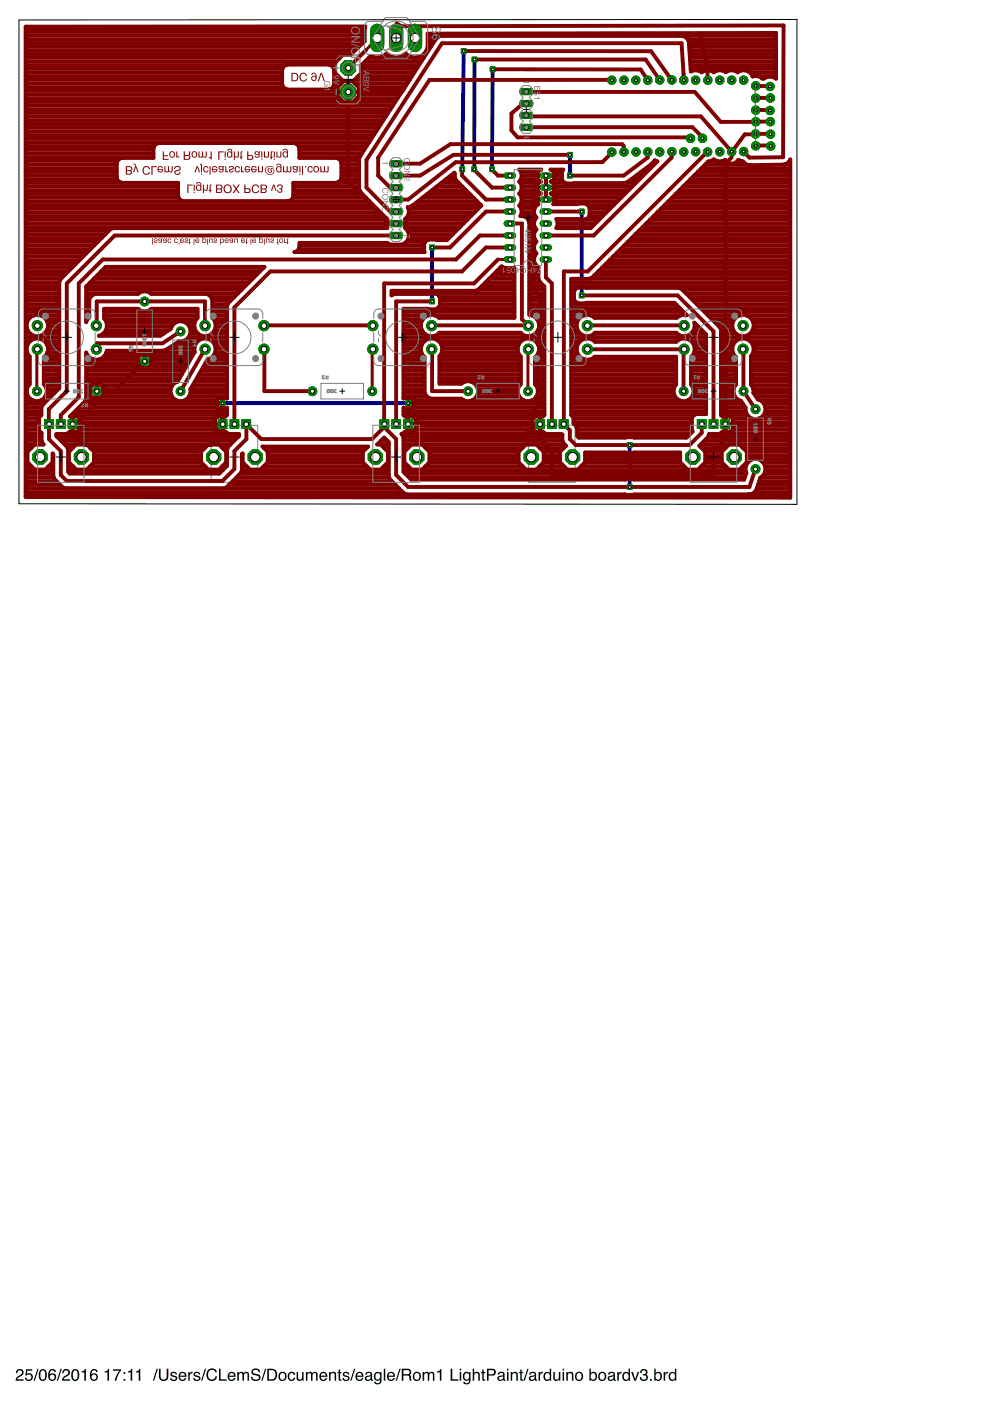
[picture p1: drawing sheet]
<svg xmlns="http://www.w3.org/2000/svg" width="210mm" height="297mm" viewBox="0 0 210 297" stroke-linecap="round" stroke-linejoin="round" font-family="sans-serif">
<path d="M3.7 290.4a.81 .81 0 0 1 1.2 .2 .81 .81 0 0 1-.5 1.2l-.7 .6h1.3v.3h-1.7a1.39 1.39 0 0 1 1.1-1.3 .5 .5 0 0 0 .2-.6 .5 .5 0 0 0-.6-.3 .5 .5 0 0 0-.3 .6h-.3zM5.6 290.3h1.2v.3h-1l-.1 .7a.85 .85 0 0 1 1.2 .4 .85 .85 0 0 1-.6 1.1 .85 .85 0 0 1-1-.7h.3a.55 .55 0 0 0 .8 .3 .55 .55 0 0 0 .1-.9 .55 .55 0 0 0-.9 .2l-.2-.1zM7.9 290.2h.3l-.8 2.5h-.3zM8.6 290.4a.91 .91 0 0 1 1.1 .1 .91 .91 0 0 1 .2 1 .9 .9 0 0 1-.3 1.1 .9 .9 0 0 1-1.2-.2 1.91 1.91 0 0 1 .2-2zM8.8 290.7a1.65 1.65 0 0 0 .1 1.8h.2a1.25 1.25 0 0 0 .2-1.9zM10.6 290.4a.73 .73 0 0 1 .8-.1 .73 .73 0 0 1 .4 .6h-.3a.51 .51 0 0 0-.6-.4 .51 .51 0 0 0-.3 .7l-.1 .3a.82 .82 0 0 1 1.3 .1 .82 .82 0 0 1-.3 1.2 .82 .82 0 0 1-1.2-.5v-1.2zM10.6 292a.53 .53 0 0 0 1 0 .53 .53 0 0 0-1 0zM12.8 290.2h.3l-.8 2.5h-.3zM13.5 290.4a.81 .81 0 0 1 1.3 .2 .81 .81 0 0 1-.6 1.2l-.7 .6h1.3v.3h-1.7a1.39 1.39 0 0 1 1.1-1.3 .5 .5 0 0 0 .2-.6 .5 .5 0 0 0-.6-.3 .5 .5 0 0 0-.3 .6h-.3zM15.5 290.4a.91 .91 0 0 1 1 .1 .91 .91 0 0 1 .3 1 .9 .9 0 0 1-.4 1.1 .9 .9 0 0 1-1.1-.2 1.91 1.91 0 0 1 .2-2zM15.7 290.7a1.65 1.65 0 0 0 .1 1.8h.1a1.25 1.25 0 0 0 .2-1.9zM17.3 290.7l.5-.1 .2-.3h.2v2.4h-.3v-1.7h-.6zM19.5 290.4a.73 .73 0 0 1 .7-.1 .73 .73 0 0 1 .5 .6h-.3a.51 .51 0 0 0-.6-.4 .51 .51 0 0 0-.4 .7v.3a.82 .82 0 0 1 1.2 .1 .82 .82 0 0 1-.3 1.2 .82 .82 0 0 1-1.1-.5l-.1-1.2zM19.4 292a.55 .55 0 0 0 1.1 0 .55 .55 0 0 0-1.1 0zM22.2 290.7l.5-.1 .2-.3h.2v2.4h-.3v-1.7h-.6zM24 290.3h1.7v.3l-.8 1.2-.2 .9h-.4l.2-.7 .8-1.4h-1.3zM26.2 290.9h.4v.4h-.4zM26.2 292.4h.4v.3h-.4zM27.1 290.7l.5-.1 .2-.3h.2v2.4h-.3v-1.7h-.6zM28.8 290.7l.5-.1 .2-.3h.2v2.4h-.3v-1.7h-.6zM33.2 290.2h.3l-.8 2.5h-.3zM33.7 290.2h.3v1.6a.65 .65 0 0 0 .7 .7 .65 .65 0 0 0 .6-.7v-1.6h.4v1.4a1.01 1.01 0 0 1-1 1.2 1.01 1.01 0 0 1-1-1.2zM36.3 291a.74 .74 0 0 1 1.2 .4h-.3a.39 .39 0 0 0-.4-.3 .39 .39 0 0 0-.3 .4l.1 .1a.79 .79 0 0 1 1 .8 .8 .8 0 0 1-.9 .4 .8 .8 0 0 1-.6-.6h.3a.45 .45 0 0 0 .4 .3 .45 .45 0 0 0 .5-.4h-.1a.93 .93 0 0 1-1.1-.8zM38.1 291.1a.85 .85 0 0 1 1-.2 .85 .85 0 0 1 .4 1h-1.3a.53 .53 0 0 0 .4 .6 .53 .53 0 0 0 .6-.3h.3a.9 .9 0 0 1-1.3 .5 .9 .9 0 0 1-.2-1.4zM38.3 291.3l-.1 .4h1l-.3-.6zM39.9 290.9h.3v.3l.3-.3h.3v.3a.5 .5 0 0 0-.6 .5v1h-.3zM41.2 291a.74 .74 0 0 1 1.2 .4h-.3a.39 .39 0 0 0-.4-.3 .39 .39 0 0 0-.3 .4l.1 .1a.79 .79 0 0 1 1 .8 .8 .8 0 0 1-.8 .4 .8 .8 0 0 1-.7-.6h.3a.45 .45 0 0 0 .4 .3 .45 .45 0 0 0 .5-.4h-.1a.93 .93 0 0 1-1.1-.8zM43.4 290.2h.3l-.8 2.5h-.3zM44.1 290.5a1.1 1.1 0 0 1 1.1-.4 1.1 1.1 0 0 1 .8 .9h-.3a.82 .82 0 0 0-1.1-.5 .82 .82 0 0 0-.5 1 .8 .8 0 0 0 .6 1 .8 .8 0 0 0 1-.7h.3a1.17 1.17 0 0 1-1.5 1 1.17 1.17 0 0 1-.7-1.6zM46.4 290.2h.4v2.2h1.3v.3h-1.7zM48.5 291.1a.85 .85 0 0 1 1-.2 .85 .85 0 0 1 .4 1h-1.3a.53 .53 0 0 0 .4 .6 .53 .53 0 0 0 .6-.3h.3a.9 .9 0 0 1-1.3 .5 .9 .9 0 0 1-.2-1.4zM48.7 291.3l-.1 .4h1l-.3-.6zM50.3 290.9h.3v.2a.6 .6 0 0 1 1.1 0 .62 .62 0 0 1 .7-.2 .62 .62 0 0 1 .4 .6v1.2h-.3v-1.2a.4 .4 0 0 0-.5-.4 .4 .4 0 0 0-.3 .6v1h-.3v-1.2a.42 .42 0 0 0-.5-.4 .42 .42 0 0 0-.3 .7v.9h-.3zM53.5 290.4a1 1 0 0 1 1.7 .5h-.4a.59 .59 0 0 0-.6-.5 .59 .59 0 0 0-.5 .6l.2 .2a1.22 1.22 0 0 1 1.3 .8 1.03 1.03 0 0 1-1 .8 1.03 1.03 0 0 1-1-.9h.3a.67 .67 0 0 0 .7 .6 .67 .67 0 0 0 .7-.6l-.1-.1a2.06 2.06 0 0 1-1.5-.7v-.4zM56.2 290.2h.3l-.8 2.5h-.3zM57 290.5v1.9h.6a.99 .99 0 0 0 .8-.9 .99 .99 0 0 0-.8-1zM56.7 290.2h1a1.29 1.29 0 0 1 1.1 1.3 1.29 1.29 0 0 1-1.1 1.2h-1zM59.6 291.2a.66 .66 0 0 0-.2 .9 .66 .66 0 0 0 .9 .2 .67 .67 0 0 0 .1-.9 .67 .67 0 0 0-.8-.2zM59.3 291.1a.92 .92 0 0 1 1.2 .1 .92 .92 0 0 1 0 1.3 .92 .92 0 0 1-1.2 0l-.3-.6zM61.2 291.1a.76 .76 0 0 1 .8-.2 .76 .76 0 0 1 .6 .6h-.3a.51 .51 0 0 0-.7-.3 .51 .51 0 0 0-.3 .7 .49 .49 0 0 0 .4 .6 .49 .49 0 0 0 .6-.4h.3a.83 .83 0 0 1-1.1 .6 .83 .83 0 0 1-.5-1.1zM62.9 290.9h.3v1.2a.47 .47 0 0 0 .6 .4 .47 .47 0 0 0 .3-.7v-.9h.3v1.8h-.3v-.2a.64 .64 0 0 1-.7 .3 .64 .64 0 0 1-.5-.7zM64.9 290.9h.3v.2a.6 .6 0 0 1 1 0 .62 .62 0 0 1 .7-.2 .62 .62 0 0 1 .4 .6v1.2h-.3v-1.2a.4 .4 0 0 0-.5-.4 .4 .4 0 0 0-.2 .6v1h-.4v-1.2a.42 .42 0 0 0-.5-.4 .42 .42 0 0 0-.2 .7v.9h-.3zM67.9 291.1a.85 .85 0 0 1 1.1-.2 .85 .85 0 0 1 .4 1h-1.4a.53 .53 0 0 0 .4 .6 .53 .53 0 0 0 .7-.3h.3a.9 .9 0 0 1-1.3 .5 .9 .9 0 0 1-.3-1.4zM68.2 291.3l-.2 .4h1.1l-.4-.6zM69.8 290.9h.3v.2a.66 .66 0 0 1 .7-.2 .66 .66 0 0 1 .5 .6v1.2h-.3v-1.1a.46 .46 0 0 0-.6-.4 .46 .46 0 0 0-.3 .6v.9h-.3zM71.8 290.4h.3v.5h.3v.2h-.3v1.2l.3 .2v.2a.44 .44 0 0 1-.6-.3v-1.3h-.3v-.2h.3zM72.8 291a.74 .74 0 0 1 1.3 .4h-.3a.39 .39 0 0 0-.4-.3 .39 .39 0 0 0-.4 .4l.2 .1a.79 .79 0 0 1 .9 .8 .8 .8 0 0 1-.8 .4 .8 .8 0 0 1-.7-.6h.3a.45 .45 0 0 0 .5 .3 .45 .45 0 0 0 .4-.4h-.1a.93 .93 0 0 1-1-.8zM75.1 290.2h.2l-.8 2.5h-.2zM75.6 291.1a.85 .85 0 0 1 1-.2 .85 .85 0 0 1 .5 1h-1.4a.53 .53 0 0 0 .4 .6 .53 .53 0 0 0 .6-.3h.3a.9 .9 0 0 1-1.3 .5 .9 .9 0 0 1-.2-1.4zM75.9 291.3l-.2 .4h1l-.3-.6zM77.7 292.1a.44 .44 0 0 0 .6 .4 .44 .44 0 0 0 .2-.7zM77.5 291.1a.8 .8 0 0 1 1.4 .3v1.1h.2v.2h-.4l-.1-.2a.63 .63 0 0 1-1 .3 .63 .63 0 0 1 0-1l1-.3a.42 .42 0 0 0-.4-.4 .42 .42 0 0 0-.5 .4h-.3zM79.5 291.1l.6-.2 .5 .2v-.2h.3v1.7a.81 .81 0 0 1-.6 .9 .81 .81 0 0 1-1-.5h.3a.53 .53 0 0 0 .8 .2 .53 .53 0 0 0 .2-.7 .8 .8 0 0 1-1.1 .1 .8 .8 0 0 1-.2-1zM79.8 291.3a.65 .65 0 0 0-.2 .8 .65 .65 0 0 0 .8 .3 .64 .64 0 0 0 .2-.9 .64 .64 0 0 0-.8-.2zM81.4 290.2h.3v2.5h-.3zM82.3 291.1a.85 .85 0 0 1 1-.2 .85 .85 0 0 1 .4 1h-1.3a.53 .53 0 0 0 .4 .6 .53 .53 0 0 0 .6-.3h.3a.9 .9 0 0 1-1.3 .5 .9 .9 0 0 1-.2-1.4zM82.5 291.3l-.1 .4h1l-.3-.6zM84.7 290.2h.3l-.9 2.5h-.2zM85.5 290.5v.9h.8a.44 .44 0 0 0 .5-.4 .44 .44 0 0 0-.4-.5zM85.2 290.2h1.2a.69 .69 0 0 1 .8 .4 .69 .69 0 0 1-.4 .9l.3 .3 .2 .9h-.4l-.2-.9-.4-.2h-.8v1.1h-.3zM88.1 291.2a.66 .66 0 0 0-.2 .9 .66 .66 0 0 0 .9 .2 .67 .67 0 0 0 .1-.9 .67 .67 0 0 0-.8-.2zM87.8 291.1a.92 .92 0 0 1 1.2 .1 .92 .92 0 0 1 0 1.3 .92 .92 0 0 1-1.3 0l-.2-.6zM89.6 290.9h.3v.2a.6 .6 0 0 1 1.1 0 .62 .62 0 0 1 .7-.2 .62 .62 0 0 1 .4 .6v1.2h-.3v-1.2a.4 .4 0 0 0-.5-.4 .4 .4 0 0 0-.3 .6v1h-.3v-1.2a.42 .42 0 0 0-.5-.4 .42 .42 0 0 0-.3 .7v.9h-.3zM92.7 290.7l.4-.1 .2-.3h.3v2.4h-.3v-1.7h-.6zM95.5 290.2h.4v2.2h1.3v.3h-1.7zM97.5 290.9h.3v1.8h-.3zM97.5 290.2h.3v.4h-.3zM98.4 291.1l.5-.2 .6 .2v-.2h.3v1.7a.81 .81 0 0 1-.6 .9 .81 .81 0 0 1-1-.5h.3a.53 .53 0 0 0 .7 .2 .53 .53 0 0 0 .3-.7 .8 .8 0 0 1-1.1 .1 .8 .8 0 0 1-.2-1zM98.6 291.3a.65 .65 0 0 0-.2 .8 .65 .65 0 0 0 .9 .3 .64 .64 0 0 0 .2-.9 .64 .64 0 0 0-.9-.2zM100.2 290.2h.3v.9a.65 .65 0 0 1 .8-.2 .65 .65 0 0 1 .4 .6v1.2h-.3v-1.1a.46 .46 0 0 0-.5-.5 .46 .46 0 0 0-.4 .7v.9h-.3zM102.3 290.4h.3v.5h.3v.2h-.3v1.2l.3 .2v.2a.44 .44 0 0 1-.6-.3v-1.3h-.3v-.2h.3zM103.2 290.2h1.2a.73 .73 0 0 1 .7 .7 .73 .73 0 0 1-.7 .8h-.8v1h-.4zM103.6 290.5v.9h.7a.45 .45 0 0 0 .5-.5 .45 .45 0 0 0-.5-.4zM105.8 292.1a.44 .44 0 0 0 .6 .4 .44 .44 0 0 0 .2-.7zM105.6 291.1a.8 .8 0 0 1 1.4 .3v1.1h.2v.2h-.4l-.1-.2a.63 .63 0 0 1-1 .3 .63 .63 0 0 1 0-1l1-.3a.42 .42 0 0 0-.4-.4 .42 .42 0 0 0-.5 .4h-.3zM107.5 290.9h.3v1.8h-.3zM107.5 290.2h.3v.4h-.3zM108.3 290.9h.3v.2a.66 .66 0 0 1 .7-.2 .66 .66 0 0 1 .5 .6v1.2h-.3v-1.1a.46 .46 0 0 0-.6-.4 .46 .46 0 0 0-.3 .6v.9h-.3zM110.3 290.4h.3v.5h.3v.2h-.3v1.2l.3 .2v.2a.44 .44 0 0 1-.6-.3v-1.3h-.2v-.2h.2zM111.8 290.2h.3l-.8 2.5h-.3zM112.5 292.1a.44 .44 0 0 0 .6 .4 .44 .44 0 0 0 .2-.7zM112.3 291.1a.8 .8 0 0 1 1.4 .3v1.1h.2v.2h-.4l-.1-.2a.63 .63 0 0 1-1 .3 .63 .63 0 0 1 0-1l.9-.3a.42 .42 0 0 0-.3-.4 .42 .42 0 0 0-.5 .4h-.3zM114.2 290.9h.3v.3l.3-.3h.3v.3a.5 .5 0 0 0-.6 .5v1h-.3zM115.7 291.3a.64 .64 0 0 0-.1 .9 .64 .64 0 0 0 .8 .1 .64 .64 0 0 0 .2-.8 .64 .64 0 0 0-.9-.2zM115.6 291l.6-.1 .4 .2v-.9h.3v2.5h-.3v-.2a.8 .8 0 0 1-1.1 .2 .8 .8 0 0 1-.3-1.1zM117.3 290.9h.3v1.2a.47 .47 0 0 0 .7 .4 .47 .47 0 0 0 .2-.7v-.9h.3v1.8h-.3v-.2a.64 .64 0 0 1-.7 .3 .64 .64 0 0 1-.5-.7zM119.3 290.9h.3v1.8h-.3zM119.3 290.2h.3v.4h-.3zM120.1 290.9h.3v.2a.66 .66 0 0 1 .7-.2 .66 .66 0 0 1 .5 .6v1.2h-.3v-1.1a.46 .46 0 0 0-.6-.4 .46 .46 0 0 0-.3 .6v.9h-.3zM122.5 291.2a.66 .66 0 0 0-.3 .9 .66 .66 0 0 0 1 .2 .67 .67 0 0 0 .1-.9 .67 .67 0 0 0-.8-.2zM122.1 291.1a.92 .92 0 0 1 1.3 .1 .92 .92 0 0 1 0 1.3 .92 .92 0 0 1-1.3 0l-.2-.6zM125 290.2h.3v.9a.81 .81 0 0 1 1-.1 .81 .81 0 0 1 .3 1.1 .73 .73 0 0 1-.5 .6 .73 .73 0 0 1-.9-.2v.2h-.2zM125.4 291.3a.64 .64 0 0 0-.1 .9 .64 .64 0 0 0 .8 .1 .65 .65 0 0 0 .1-.8 .65 .65 0 0 0-.8-.2zM127.4 291.2a.66 .66 0 0 0-.2 .9 .66 .66 0 0 0 .9 .2 .67 .67 0 0 0 .1-.9 .67 .67 0 0 0-.8-.2zM127.1 291.1a.92 .92 0 0 1 1.2 .1 .92 .92 0 0 1 0 1.3 .92 .92 0 0 1-1.3 0l-.2-.6zM129.2 292.1a.44 .44 0 0 0 .6 .4 .44 .44 0 0 0 .2-.7zM129 291.1a.8 .8 0 0 1 1.4 .3v1.1h.2v.2h-.4l-.1-.2a.63 .63 0 0 1-1 .3 .63 .63 0 0 1 0-1l.9-.3a.42 .42 0 0 0-.3-.4 .42 .42 0 0 0-.5 .4h-.3zM130.9 290.9h.3v.3l.3-.3h.3v.3a.5 .5 0 0 0-.6 .5v1h-.3zM132.4 291.3a.64 .64 0 0 0-.1 .9 .64 .64 0 0 0 .8 .1 .64 .64 0 0 0 .2-.8 .64 .64 0 0 0-.9-.2zM132.3 291l.6-.1 .4 .2v-.9h.3v2.5h-.3v-.2a.8 .8 0 0 1-1.1 .2 .8 .8 0 0 1-.2-1.1zM133.8 290.9h.4l.5 1.5 .5-1.5h.3l-.7 1.8h-.3zM136 290.4a.72 .72 0 0 1 1-.1 .72 .72 0 0 1 .1 1.1h-.1a.8 .8 0 0 1 .2 1.2 .8 .8 0 0 1-1.2 .1l-.4-.7h.4a.51 .51 0 0 0 .4 .6 .51 .51 0 0 0 .6-.5 .51 .51 0 0 0-.6-.5v-.3a.45 .45 0 0 0 .5-.3 .45 .45 0 0 0-.2-.5 .45 .45 0 0 0-.6 .3l-.1 .3h-.3zM137.8 292.4h.4v.3h-.4zM138.7 290.2h.3v.9a.81 .81 0 0 1 1.1-.1 .81 .81 0 0 1 .2 1.1 .73 .73 0 0 1-.5 .6 .73 .73 0 0 1-.8-.2v.2h-.3zM139.2 291.3a.64 .64 0 0 0-.2 .9 .64 .64 0 0 0 .9 .1 .65 .65 0 0 0 .1-.8 .65 .65 0 0 0-.8-.2zM140.7 290.9h.3v.3l.3-.3h.3v.3a.5 .5 0 0 0-.6 .5v1h-.3zM142.2 291.3a.64 .64 0 0 0-.1 .9 .64 .64 0 0 0 .9 .1 .64 .64 0 0 0 .1-.8 .64 .64 0 0 0-.9-.2zM142.1 291l.6-.1 .4 .2v-.9h.3v2.5h-.3v-.2a.8 .8 0 0 1-1.1 .2 .8 .8 0 0 1-.2-1.1z" fill-rule="evenodd" fill="#000"/>
<path d="M48.7 96.9h2M49.7 95.9v2M116 96.9h2M117 95.9v2" fill="none" stroke="#000" stroke-width=".21"/>
<path d="M44.8 90.2h9.8v12.1h-9.8zM112.1 90.2h9.8v12.1h-9.8z" fill="none" stroke="#808080" stroke-width=".21"/>
<path d="M98.3 10.8l-.3 25.1M100.6 12.6l-.1 23.3M104.5 14.7l-.2 21.2M120.8 32.8v4.4M91.6 52.5v11.4M123.3 44.9v17.7M47.2 85.5h39.3M133.5 94.4v8.9" fill="none" stroke="#000080" stroke-width=".83"/>
<path d="M152.8 89h1.9v1.8h-1.9z" fill="#008000" stroke="#008000" stroke-width=".21"/>
<circle cx="153.8" cy="89.9" r=".51" fill="#fff" stroke="#000" stroke-width=".21"/>
<path d="M150.3 89h1.9v1.8h-1.9z" fill="#008000" stroke="#008000" stroke-width=".21"/>
<circle cx="151.3" cy="89.9" r=".51" fill="#fff" stroke="#000" stroke-width=".21"/>
<path d="M147.8 89h1.9v1.8h-1.9z" fill="#008000" stroke="#008000" stroke-width=".21"/>
<circle cx="148.8" cy="89.9" r=".51" fill="#fff" stroke="#000" stroke-width=".21"/>
<circle cx="155.7" cy="96.9" r="1.62" fill="#008000" stroke="#008000" stroke-width=".21"/>
<circle cx="155.7" cy="96.9" r=".99" fill="#fff" stroke="#000" stroke-width=".21"/>
<circle cx="146.9" cy="96.9" r="1.62" fill="#008000" stroke="#008000" stroke-width=".21"/>
<circle cx="146.9" cy="96.9" r=".99" fill="#fff" stroke="#000" stroke-width=".21"/>
<circle cx="157.5" cy="74" r="1.08" fill="#008000" stroke="#008000" stroke-width=".21"/>
<circle cx="157.5" cy="74" r=".59" fill="#fff" stroke="#000" stroke-width=".21"/>
<circle cx="157.5" cy="69" r="1.08" fill="#008000" stroke="#008000" stroke-width=".21"/>
<circle cx="157.5" cy="69" r=".59" fill="#fff" stroke="#000" stroke-width=".21"/>
<circle cx="145.1" cy="69" r="1.08" fill="#008000" stroke="#008000" stroke-width=".21"/>
<circle cx="145.1" cy="69" r=".59" fill="#fff" stroke="#000" stroke-width=".21"/>
<circle cx="145.1" cy="74" r="1.08" fill="#008000" stroke="#008000" stroke-width=".21"/>
<circle cx="145.1" cy="74" r=".59" fill="#fff" stroke="#000" stroke-width=".21"/>
<circle cx="124.5" cy="74" r="1.08" fill="#008000" stroke="#008000" stroke-width=".21"/>
<circle cx="124.5" cy="74" r=".59" fill="#fff" stroke="#000" stroke-width=".21"/>
<circle cx="124.5" cy="69" r="1.08" fill="#008000" stroke="#008000" stroke-width=".21"/>
<circle cx="124.5" cy="69" r=".59" fill="#fff" stroke="#000" stroke-width=".21"/>
<circle cx="112" cy="69" r="1.08" fill="#008000" stroke="#008000" stroke-width=".21"/>
<circle cx="112" cy="69" r=".59" fill="#fff" stroke="#000" stroke-width=".21"/>
<circle cx="112" cy="74" r="1.08" fill="#008000" stroke="#008000" stroke-width=".21"/>
<circle cx="112" cy="74" r=".59" fill="#fff" stroke="#000" stroke-width=".21"/>
<circle cx="91.5" cy="74" r="1.08" fill="#008000" stroke="#008000" stroke-width=".21"/>
<circle cx="91.5" cy="74" r=".59" fill="#fff" stroke="#000" stroke-width=".21"/>
<circle cx="91.5" cy="69" r="1.08" fill="#008000" stroke="#008000" stroke-width=".21"/>
<circle cx="91.5" cy="69" r=".59" fill="#fff" stroke="#000" stroke-width=".21"/>
<circle cx="79" cy="69" r="1.08" fill="#008000" stroke="#008000" stroke-width=".21"/>
<circle cx="79" cy="69" r=".59" fill="#fff" stroke="#000" stroke-width=".21"/>
<circle cx="79" cy="74" r="1.08" fill="#008000" stroke="#008000" stroke-width=".21"/>
<circle cx="79" cy="74" r=".59" fill="#fff" stroke="#000" stroke-width=".21"/>
<circle cx="56" cy="74" r="1.08" fill="#008000" stroke="#008000" stroke-width=".21"/>
<circle cx="56" cy="74" r=".59" fill="#fff" stroke="#000" stroke-width=".21"/>
<circle cx="56" cy="69" r="1.08" fill="#008000" stroke="#008000" stroke-width=".21"/>
<circle cx="56" cy="69" r=".59" fill="#fff" stroke="#000" stroke-width=".21"/>
<circle cx="43.5" cy="69" r="1.08" fill="#008000" stroke="#008000" stroke-width=".21"/>
<circle cx="43.5" cy="69" r=".59" fill="#fff" stroke="#000" stroke-width=".21"/>
<circle cx="43.5" cy="74" r="1.08" fill="#008000" stroke="#008000" stroke-width=".21"/>
<circle cx="43.5" cy="74" r=".59" fill="#fff" stroke="#000" stroke-width=".21"/>
<circle cx="20.4" cy="74" r="1.08" fill="#008000" stroke="#008000" stroke-width=".21"/>
<circle cx="20.4" cy="74" r=".59" fill="#fff" stroke="#000" stroke-width=".21"/>
<circle cx="20.4" cy="69" r="1.08" fill="#008000" stroke="#008000" stroke-width=".21"/>
<circle cx="20.4" cy="69" r=".59" fill="#fff" stroke="#000" stroke-width=".21"/>
<circle cx="7.9" cy="69" r="1.08" fill="#008000" stroke="#008000" stroke-width=".21"/>
<circle cx="7.9" cy="69" r=".59" fill="#fff" stroke="#000" stroke-width=".21"/>
<circle cx="7.9" cy="74" r="1.08" fill="#008000" stroke="#008000" stroke-width=".21"/>
<circle cx="7.9" cy="74" r=".59" fill="#fff" stroke="#000" stroke-width=".21"/>
<circle cx="144.9" cy="83" r=".93" fill="#008000" stroke="#008000" stroke-width=".21"/>
<circle cx="144.9" cy="83" r=".44" fill="#fff" stroke="#000" stroke-width=".21"/>
<circle cx="157.6" cy="83" r=".93" fill="#008000" stroke="#008000" stroke-width=".21"/>
<circle cx="157.6" cy="83" r=".44" fill="#fff" stroke="#000" stroke-width=".21"/>
<circle cx="99.3" cy="83" r=".93" fill="#008000" stroke="#008000" stroke-width=".21"/>
<circle cx="99.3" cy="83" r=".44" fill="#fff" stroke="#000" stroke-width=".21"/>
<circle cx="112" cy="83" r=".93" fill="#008000" stroke="#008000" stroke-width=".21"/>
<circle cx="112" cy="83" r=".44" fill="#fff" stroke="#000" stroke-width=".21"/>
<circle cx="66.2" cy="83" r=".93" fill="#008000" stroke="#008000" stroke-width=".21"/>
<circle cx="66.2" cy="83" r=".44" fill="#fff" stroke="#000" stroke-width=".21"/>
<circle cx="78.9" cy="83" r=".93" fill="#008000" stroke="#008000" stroke-width=".21"/>
<circle cx="78.9" cy="83" r=".44" fill="#fff" stroke="#000" stroke-width=".21"/>
<circle cx="38.3" cy="70.3" r=".93" fill="#008000" stroke="#008000" stroke-width=".21"/>
<circle cx="38.3" cy="70.3" r=".44" fill="#fff" stroke="#000" stroke-width=".21"/>
<circle cx="38.3" cy="83" r=".93" fill="#008000" stroke="#008000" stroke-width=".21"/>
<circle cx="38.3" cy="83" r=".44" fill="#fff" stroke="#000" stroke-width=".21"/>
<circle cx="160.2" cy="86.8" r=".93" fill="#008000" stroke="#008000" stroke-width=".21"/>
<circle cx="160.2" cy="86.8" r=".44" fill="#fff" stroke="#000" stroke-width=".21"/>
<circle cx="160.2" cy="99.5" r=".93" fill="#008000" stroke="#008000" stroke-width=".21"/>
<circle cx="160.2" cy="99.5" r=".44" fill="#fff" stroke="#000" stroke-width=".21"/>
<circle cx="20.5" cy="83" r=".93" fill="#008000" stroke="#008000" stroke-width=".21"/>
<circle cx="20.5" cy="83" r=".44" fill="#fff" stroke="#000" stroke-width=".21"/>
<circle cx="7.8" cy="83" r=".93" fill="#008000" stroke="#008000" stroke-width=".21"/>
<circle cx="7.8" cy="83" r=".44" fill="#fff" stroke="#000" stroke-width=".21"/>
<path d="M115.1 55h1.3" fill="none" stroke="#008000" stroke-width="1.3"/>
<circle cx="115.8" cy="55" r=".4" fill="#fff" stroke="#000" stroke-width=".21"/>
<path d="M115.1 52.5h1.3" fill="none" stroke="#008000" stroke-width="1.3"/>
<circle cx="115.8" cy="52.5" r=".4" fill="#fff" stroke="#000" stroke-width=".21"/>
<path d="M115.1 39.8h1.3" fill="none" stroke="#008000" stroke-width="1.3"/>
<circle cx="115.8" cy="39.8" r=".4" fill="#fff" stroke="#000" stroke-width=".21"/>
<path d="M115.1 37.2h1.3" fill="none" stroke="#008000" stroke-width="1.3"/>
<circle cx="115.8" cy="37.3" r=".4" fill="#fff" stroke="#000" stroke-width=".21"/>
<path d="M115.1 49.9h1.3" fill="none" stroke="#008000" stroke-width="1.3"/>
<circle cx="115.8" cy="50" r=".4" fill="#fff" stroke="#000" stroke-width=".21"/>
<path d="M115.1 47.4h1.3" fill="none" stroke="#008000" stroke-width="1.3"/>
<circle cx="115.8" cy="47.4" r=".4" fill="#fff" stroke="#000" stroke-width=".21"/>
<path d="M115.1 42.3h1.3" fill="none" stroke="#008000" stroke-width="1.3"/>
<circle cx="115.8" cy="42.3" r=".4" fill="#fff" stroke="#000" stroke-width=".21"/>
<path d="M115.1 44.9h1.3" fill="none" stroke="#008000" stroke-width="1.3"/>
<circle cx="115.8" cy="44.9" r=".4" fill="#fff" stroke="#000" stroke-width=".21"/>
<path d="M107.4 37.2h1.4" fill="none" stroke="#008000" stroke-width="1.3"/>
<circle cx="108.1" cy="37.3" r=".4" fill="#fff" stroke="#000" stroke-width=".21"/>
<path d="M107.4 39.8h1.4" fill="none" stroke="#008000" stroke-width="1.3"/>
<circle cx="108.1" cy="39.8" r=".4" fill="#fff" stroke="#000" stroke-width=".21"/>
<path d="M107.4 42.3h1.4" fill="none" stroke="#008000" stroke-width="1.3"/>
<circle cx="108.1" cy="42.3" r=".4" fill="#fff" stroke="#000" stroke-width=".21"/>
<path d="M107.4 44.9h1.4" fill="none" stroke="#008000" stroke-width="1.3"/>
<circle cx="108.1" cy="44.9" r=".4" fill="#fff" stroke="#000" stroke-width=".21"/>
<path d="M107.4 47.4h1.4" fill="none" stroke="#008000" stroke-width="1.3"/>
<circle cx="108.1" cy="47.4" r=".4" fill="#fff" stroke="#000" stroke-width=".21"/>
<path d="M107.4 49.9h1.4" fill="none" stroke="#008000" stroke-width="1.3"/>
<circle cx="108.1" cy="50" r=".4" fill="#fff" stroke="#000" stroke-width=".21"/>
<path d="M107.4 52.5h1.4" fill="none" stroke="#008000" stroke-width="1.3"/>
<circle cx="108.1" cy="52.5" r=".4" fill="#fff" stroke="#000" stroke-width=".21"/>
<path d="M107.4 55h1.4" fill="none" stroke="#008000" stroke-width="1.3"/>
<circle cx="108.1" cy="55" r=".4" fill="#fff" stroke="#000" stroke-width=".21"/>
<circle cx="30.7" cy="76.6" r=".93" fill="#008000" stroke="#008000" stroke-width=".21"/>
<circle cx="30.7" cy="76.6" r=".44" fill="#fff" stroke="#000" stroke-width=".21"/>
<circle cx="30.7" cy="63.9" r=".93" fill="#008000" stroke="#008000" stroke-width=".21"/>
<circle cx="30.7" cy="63.9" r=".44" fill="#fff" stroke="#000" stroke-width=".21"/>
<path d="M113.6 89h1.8v1.8h-1.8z" fill="#008000" stroke="#008000" stroke-width=".21"/>
<circle cx="114.5" cy="89.9" r=".51" fill="#fff" stroke="#000" stroke-width=".21"/>
<path d="M116.1 89h1.8v1.8h-1.8z" fill="#008000" stroke="#008000" stroke-width=".21"/>
<circle cx="117" cy="89.9" r=".51" fill="#fff" stroke="#000" stroke-width=".21"/>
<path d="M118.6 89h1.8v1.8h-1.8z" fill="#008000" stroke="#008000" stroke-width=".21"/>
<circle cx="119.5" cy="89.9" r=".51" fill="#fff" stroke="#000" stroke-width=".21"/>
<circle cx="112.6" cy="96.9" r="1.62" fill="#008000" stroke="#008000" stroke-width=".21"/>
<circle cx="112.6" cy="96.9" r=".99" fill="#fff" stroke="#000" stroke-width=".21"/>
<circle cx="121.4" cy="96.9" r="1.62" fill="#008000" stroke="#008000" stroke-width=".21"/>
<circle cx="121.4" cy="96.9" r=".99" fill="#fff" stroke="#000" stroke-width=".21"/>
<path d="M85.6 89h1.8v1.8h-1.8z" fill="#008000" stroke="#008000" stroke-width=".21"/>
<circle cx="86.5" cy="89.9" r=".51" fill="#fff" stroke="#000" stroke-width=".21"/>
<path d="M83.1 89h1.8v1.8h-1.8z" fill="#008000" stroke="#008000" stroke-width=".21"/>
<circle cx="84" cy="89.9" r=".51" fill="#fff" stroke="#000" stroke-width=".21"/>
<path d="M80.6 89h1.8v1.8h-1.8z" fill="#008000" stroke="#008000" stroke-width=".21"/>
<circle cx="81.5" cy="89.9" r=".51" fill="#fff" stroke="#000" stroke-width=".21"/>
<circle cx="88.4" cy="96.9" r="1.62" fill="#008000" stroke="#008000" stroke-width=".21"/>
<circle cx="88.4" cy="96.9" r=".99" fill="#fff" stroke="#000" stroke-width=".21"/>
<circle cx="79.6" cy="96.9" r="1.62" fill="#008000" stroke="#008000" stroke-width=".21"/>
<circle cx="79.6" cy="96.9" r=".99" fill="#fff" stroke="#000" stroke-width=".21"/>
<path d="M46.3 89h1.8v1.8h-1.8z" fill="#008000" stroke="#008000" stroke-width=".21"/>
<circle cx="47.2" cy="89.9" r=".51" fill="#fff" stroke="#000" stroke-width=".21"/>
<path d="M48.8 89h1.8v1.8h-1.8z" fill="#008000" stroke="#008000" stroke-width=".21"/>
<circle cx="49.7" cy="89.9" r=".51" fill="#fff" stroke="#000" stroke-width=".21"/>
<path d="M51.3 89h1.8v1.8h-1.8z" fill="#008000" stroke="#008000" stroke-width=".21"/>
<circle cx="52.2" cy="89.9" r=".51" fill="#fff" stroke="#000" stroke-width=".21"/>
<circle cx="45.3" cy="96.9" r="1.62" fill="#008000" stroke="#008000" stroke-width=".21"/>
<circle cx="45.3" cy="96.9" r=".99" fill="#fff" stroke="#000" stroke-width=".21"/>
<circle cx="54.1" cy="96.9" r="1.62" fill="#008000" stroke="#008000" stroke-width=".21"/>
<circle cx="54.1" cy="96.9" r=".99" fill="#fff" stroke="#000" stroke-width=".21"/>
<path d="M14.5 89h1.8v1.8h-1.8z" fill="#008000" stroke="#008000" stroke-width=".21"/>
<circle cx="15.4" cy="89.9" r=".51" fill="#fff" stroke="#000" stroke-width=".21"/>
<path d="M12 89h1.8v1.8h-1.8z" fill="#008000" stroke="#008000" stroke-width=".21"/>
<circle cx="12.9" cy="89.9" r=".51" fill="#fff" stroke="#000" stroke-width=".21"/>
<path d="M9.5 89h1.8v1.8h-1.8z" fill="#008000" stroke="#008000" stroke-width=".21"/>
<circle cx="10.4" cy="89.9" r=".51" fill="#fff" stroke="#000" stroke-width=".21"/>
<circle cx="17.3" cy="96.9" r="1.62" fill="#008000" stroke="#008000" stroke-width=".21"/>
<circle cx="17.3" cy="96.9" r=".99" fill="#fff" stroke="#000" stroke-width=".21"/>
<circle cx="8.5" cy="96.9" r="1.62" fill="#008000" stroke="#008000" stroke-width=".21"/>
<circle cx="8.5" cy="96.9" r=".99" fill="#fff" stroke="#000" stroke-width=".21"/>
<circle cx="73.8" cy="19.5" r="1.7" fill="#008000" stroke="#008000" stroke-width=".21"/>
<circle cx="73.9" cy="19.5" r=".55" fill="#fff" stroke="#000" stroke-width=".21"/>
<circle cx="73.8" cy="14.4" r="1.7" fill="#008000" stroke="#008000" stroke-width=".21"/>
<circle cx="73.9" cy="14.4" r=".55" fill="#fff" stroke="#000" stroke-width=".21"/>
<path d="M80 6.5v3" fill="none" stroke="#008000" stroke-width="3"/>
<circle cx="80" cy="8.1" r=".99" fill="#fff" stroke="#000" stroke-width=".21"/>
<path d="M84 6.5v3" fill="none" stroke="#008000" stroke-width="3"/>
<circle cx="84" cy="8.1" r=".99" fill="#fff" stroke="#000" stroke-width=".21"/>
<path d="M88 6.5v3" fill="none" stroke="#008000" stroke-width="3"/>
<circle cx="88" cy="8.1" r=".99" fill="#fff" stroke="#000" stroke-width=".21"/>
<path d="M83.2 34.7h1.6" fill="none" stroke="#008000" stroke-width="1.5"/>
<circle cx="84" cy="34.7" r=".51" fill="#fff" stroke="#000" stroke-width=".21"/>
<path d="M83.2 37.2h1.6" fill="none" stroke="#008000" stroke-width="1.5"/>
<circle cx="84" cy="37.3" r=".51" fill="#fff" stroke="#000" stroke-width=".21"/>
<path d="M83.2 39.8h1.6" fill="none" stroke="#008000" stroke-width="1.5"/>
<circle cx="84" cy="39.8" r=".51" fill="#fff" stroke="#000" stroke-width=".21"/>
<path d="M83.2 42.3h1.6" fill="none" stroke="#008000" stroke-width="1.5"/>
<circle cx="84" cy="42.3" r=".51" fill="#fff" stroke="#000" stroke-width=".21"/>
<path d="M83.2 44.9h1.6" fill="none" stroke="#008000" stroke-width="1.5"/>
<circle cx="84" cy="44.9" r=".51" fill="#fff" stroke="#000" stroke-width=".21"/>
<path d="M83.2 47.4h1.6" fill="none" stroke="#008000" stroke-width="1.5"/>
<circle cx="84" cy="47.4" r=".51" fill="#fff" stroke="#000" stroke-width=".21"/>
<path d="M83.2 49.9h1.6" fill="none" stroke="#008000" stroke-width="1.5"/>
<circle cx="84" cy="50" r=".51" fill="#fff" stroke="#000" stroke-width=".21"/>
<path d="M110.8 19.4h1.6" fill="none" stroke="#008000" stroke-width="1.5"/>
<circle cx="111.6" cy="19.4" r=".51" fill="#fff" stroke="#000" stroke-width=".21"/>
<path d="M110.8 21.9h1.6" fill="none" stroke="#008000" stroke-width="1.5"/>
<circle cx="111.6" cy="22" r=".51" fill="#fff" stroke="#000" stroke-width=".21"/>
<path d="M110.8 24.5h1.6" fill="none" stroke="#008000" stroke-width="1.5"/>
<circle cx="111.6" cy="24.5" r=".51" fill="#fff" stroke="#000" stroke-width=".21"/>
<path d="M110.8 27h1.6" fill="none" stroke="#008000" stroke-width="1.5"/>
<circle cx="111.6" cy="27" r=".51" fill="#fff" stroke="#000" stroke-width=".21"/>
<path d="M91.1 52h1v1h-1z" fill="#008000" stroke="#008000" stroke-width=".21"/>
<circle cx="91.6" cy="52.5" r=".3" fill="#fff" stroke="#000" stroke-width=".21"/>
<path d="M91.1 63.4h1v1h-1z" fill="#008000" stroke="#008000" stroke-width=".21"/>
<circle cx="91.6" cy="63.9" r=".3" fill="#fff" stroke="#000" stroke-width=".21"/>
<path d="M122.8 62.1h1v1h-1z" fill="#008000" stroke="#008000" stroke-width=".21"/>
<circle cx="123.4" cy="62.7" r=".3" fill="#fff" stroke="#000" stroke-width=".21"/>
<path d="M122.8 44.3h1v1.1h-1z" fill="#008000" stroke="#008000" stroke-width=".21"/>
<circle cx="123.4" cy="44.9" r=".3" fill="#fff" stroke="#000" stroke-width=".21"/>
<path d="M86 85h1v1h-1z" fill="#008000" stroke="#008000" stroke-width=".21"/>
<circle cx="86.6" cy="85.5" r=".3" fill="#fff" stroke="#000" stroke-width=".21"/>
<path d="M46.7 85h1v1h-1z" fill="#008000" stroke="#008000" stroke-width=".21"/>
<circle cx="47.2" cy="85.5" r=".3" fill="#fff" stroke="#000" stroke-width=".21"/>
<path d="M103.8 35.4h1v1h-1z" fill="#008000" stroke="#008000" stroke-width=".21"/>
<circle cx="104.3" cy="35.9" r=".3" fill="#fff" stroke="#000" stroke-width=".21"/>
<path d="M103.9 14.2h1.1v1h-1.1z" fill="#008000" stroke="#008000" stroke-width=".21"/>
<circle cx="104.5" cy="14.7" r=".3" fill="#fff" stroke="#000" stroke-width=".21"/>
<path d="M97.5 35.4h1v1h-1z" fill="#008000" stroke="#008000" stroke-width=".21"/>
<circle cx="98" cy="35.9" r=".3" fill="#fff" stroke="#000" stroke-width=".21"/>
<path d="M97.8 10.3h1v1h-1z" fill="#008000" stroke="#008000" stroke-width=".21"/>
<circle cx="98.3" cy="10.8" r=".3" fill="#fff" stroke="#000" stroke-width=".21"/>
<path d="M100 35.4h1v1h-1z" fill="#008000" stroke="#008000" stroke-width=".21"/>
<circle cx="100.6" cy="35.9" r=".3" fill="#fff" stroke="#000" stroke-width=".21"/>
<path d="M100.1 12.1h1v1h-1z" fill="#008000" stroke="#008000" stroke-width=".21"/>
<circle cx="100.6" cy="12.6" r=".3" fill="#fff" stroke="#000" stroke-width=".21"/>
<path d="M133 93.9h1v1h-1z" fill="#008000" stroke="#008000" stroke-width=".21"/>
<circle cx="133.5" cy="94.4" r=".3" fill="#fff" stroke="#000" stroke-width=".21"/>
<path d="M133 102.7h1v1.1h-1z" fill="#008000" stroke="#008000" stroke-width=".21"/>
<circle cx="133.5" cy="103.3" r=".3" fill="#fff" stroke="#000" stroke-width=".21"/>
<path d="M120.3 36.7h1v1h-1z" fill="#008000" stroke="#008000" stroke-width=".21"/>
<circle cx="120.8" cy="37.3" r=".3" fill="#fff" stroke="#000" stroke-width=".21"/>
<path d="M120.3 32.3h1v1h-1z" fill="#008000" stroke="#008000" stroke-width=".21"/>
<circle cx="120.9" cy="32.9" r=".3" fill="#fff" stroke="#000" stroke-width=".21"/>
<circle cx="129.7" cy="32.3" r=".89" fill="#008000" stroke="#008000" stroke-width=".21"/>
<circle cx="129.7" cy="32.3" r=".3" fill="#fff" stroke="#000" stroke-width=".21"/>
<circle cx="132.3" cy="32.2" r=".89" fill="#008000" stroke="#008000" stroke-width=".21"/>
<circle cx="132.3" cy="32.2" r=".3" fill="#fff" stroke="#000" stroke-width=".21"/>
<circle cx="134.9" cy="32.2" r=".89" fill="#008000" stroke="#008000" stroke-width=".21"/>
<circle cx="134.9" cy="32.2" r=".3" fill="#fff" stroke="#000" stroke-width=".21"/>
<circle cx="137.4" cy="32.2" r=".89" fill="#008000" stroke="#008000" stroke-width=".21"/>
<circle cx="137.4" cy="32.2" r=".3" fill="#fff" stroke="#000" stroke-width=".21"/>
<circle cx="139.9" cy="32.2" r=".89" fill="#008000" stroke="#008000" stroke-width=".21"/>
<circle cx="139.9" cy="32.2" r=".3" fill="#fff" stroke="#000" stroke-width=".21"/>
<circle cx="142.5" cy="32.2" r=".89" fill="#008000" stroke="#008000" stroke-width=".21"/>
<circle cx="142.5" cy="32.2" r=".3" fill="#fff" stroke="#000" stroke-width=".21"/>
<circle cx="145" cy="32.2" r=".89" fill="#008000" stroke="#008000" stroke-width=".21"/>
<circle cx="145" cy="32.2" r=".3" fill="#fff" stroke="#000" stroke-width=".21"/>
<circle cx="147.5" cy="32.2" r=".89" fill="#008000" stroke="#008000" stroke-width=".21"/>
<circle cx="147.5" cy="32.2" r=".3" fill="#fff" stroke="#000" stroke-width=".21"/>
<circle cx="150" cy="32.2" r=".89" fill="#008000" stroke="#008000" stroke-width=".21"/>
<circle cx="150" cy="32.2" r=".3" fill="#fff" stroke="#000" stroke-width=".21"/>
<circle cx="152.6" cy="32.2" r=".89" fill="#008000" stroke="#008000" stroke-width=".21"/>
<circle cx="152.6" cy="32.2" r=".3" fill="#fff" stroke="#000" stroke-width=".21"/>
<circle cx="155.1" cy="32.2" r=".89" fill="#008000" stroke="#008000" stroke-width=".21"/>
<circle cx="155.1" cy="32.2" r=".3" fill="#fff" stroke="#000" stroke-width=".21"/>
<circle cx="157.7" cy="32.1" r=".89" fill="#008000" stroke="#008000" stroke-width=".21"/>
<circle cx="157.7" cy="32.1" r=".3" fill="#fff" stroke="#000" stroke-width=".21"/>
<circle cx="160.2" cy="30.9" r=".89" fill="#008000" stroke="#008000" stroke-width=".21"/>
<circle cx="160.2" cy="30.9" r=".3" fill="#fff" stroke="#000" stroke-width=".21"/>
<circle cx="160.2" cy="28.4" r=".89" fill="#008000" stroke="#008000" stroke-width=".21"/>
<circle cx="160.2" cy="28.4" r=".3" fill="#fff" stroke="#000" stroke-width=".21"/>
<circle cx="160.2" cy="25.8" r=".89" fill="#008000" stroke="#008000" stroke-width=".21"/>
<circle cx="160.2" cy="25.8" r=".3" fill="#fff" stroke="#000" stroke-width=".21"/>
<circle cx="160.2" cy="23.3" r=".89" fill="#008000" stroke="#008000" stroke-width=".21"/>
<circle cx="160.2" cy="23.3" r=".3" fill="#fff" stroke="#000" stroke-width=".21"/>
<circle cx="160.2" cy="20.8" r=".89" fill="#008000" stroke="#008000" stroke-width=".21"/>
<circle cx="160.2" cy="20.8" r=".3" fill="#fff" stroke="#000" stroke-width=".21"/>
<circle cx="160.2" cy="18.2" r=".89" fill="#008000" stroke="#008000" stroke-width=".21"/>
<circle cx="160.2" cy="18.2" r=".3" fill="#fff" stroke="#000" stroke-width=".21"/>
<circle cx="157.7" cy="17" r=".89" fill="#008000" stroke="#008000" stroke-width=".21"/>
<circle cx="157.7" cy="17" r=".3" fill="#fff" stroke="#000" stroke-width=".21"/>
<circle cx="155.1" cy="17" r=".89" fill="#008000" stroke="#008000" stroke-width=".21"/>
<circle cx="155.1" cy="17" r=".3" fill="#fff" stroke="#000" stroke-width=".21"/>
<circle cx="152.6" cy="17" r=".89" fill="#008000" stroke="#008000" stroke-width=".21"/>
<circle cx="152.6" cy="17" r=".3" fill="#fff" stroke="#000" stroke-width=".21"/>
<circle cx="150.1" cy="17" r=".89" fill="#008000" stroke="#008000" stroke-width=".21"/>
<circle cx="150.1" cy="17" r=".3" fill="#fff" stroke="#000" stroke-width=".21"/>
<circle cx="147.5" cy="17" r=".89" fill="#008000" stroke="#008000" stroke-width=".21"/>
<circle cx="147.5" cy="17" r=".3" fill="#fff" stroke="#000" stroke-width=".21"/>
<circle cx="145" cy="17" r=".89" fill="#008000" stroke="#008000" stroke-width=".21"/>
<circle cx="145" cy="17" r=".3" fill="#fff" stroke="#000" stroke-width=".21"/>
<circle cx="142.5" cy="17" r=".89" fill="#008000" stroke="#008000" stroke-width=".21"/>
<circle cx="142.5" cy="17" r=".3" fill="#fff" stroke="#000" stroke-width=".21"/>
<circle cx="139.9" cy="17" r=".89" fill="#008000" stroke="#008000" stroke-width=".21"/>
<circle cx="139.9" cy="17" r=".3" fill="#fff" stroke="#000" stroke-width=".21"/>
<circle cx="137.4" cy="17" r=".89" fill="#008000" stroke="#008000" stroke-width=".21"/>
<circle cx="137.4" cy="17" r=".3" fill="#fff" stroke="#000" stroke-width=".21"/>
<circle cx="134.8" cy="17" r=".89" fill="#008000" stroke="#008000" stroke-width=".21"/>
<circle cx="134.8" cy="17" r=".3" fill="#fff" stroke="#000" stroke-width=".21"/>
<circle cx="132.3" cy="17" r=".89" fill="#008000" stroke="#008000" stroke-width=".21"/>
<circle cx="132.3" cy="17" r=".3" fill="#fff" stroke="#000" stroke-width=".21"/>
<circle cx="129.7" cy="17" r=".89" fill="#008000" stroke="#008000" stroke-width=".21"/>
<circle cx="129.7" cy="17" r=".3" fill="#fff" stroke="#000" stroke-width=".21"/>
<circle cx="148.9" cy="29.3" r=".89" fill="#008000" stroke="#008000" stroke-width=".21"/>
<circle cx="148.9" cy="29.3" r=".3" fill="#fff" stroke="#000" stroke-width=".21"/>
<circle cx="146.4" cy="29.3" r=".89" fill="#008000" stroke="#008000" stroke-width=".21"/>
<circle cx="146.4" cy="29.3" r=".3" fill="#fff" stroke="#000" stroke-width=".21"/>
<circle cx="163.3" cy="18.3" r=".89" fill="#008000" stroke="#008000" stroke-width=".21"/>
<circle cx="163.3" cy="18.3" r=".3" fill="#fff" stroke="#000" stroke-width=".21"/>
<circle cx="163.3" cy="20.8" r=".89" fill="#008000" stroke="#008000" stroke-width=".21"/>
<circle cx="163.3" cy="20.8" r=".3" fill="#fff" stroke="#000" stroke-width=".21"/>
<circle cx="163.3" cy="23.4" r=".89" fill="#008000" stroke="#008000" stroke-width=".21"/>
<circle cx="163.3" cy="23.4" r=".3" fill="#fff" stroke="#000" stroke-width=".21"/>
<circle cx="163.3" cy="25.8" r=".89" fill="#008000" stroke="#008000" stroke-width=".21"/>
<circle cx="163.3" cy="25.8" r=".3" fill="#fff" stroke="#000" stroke-width=".21"/>
<circle cx="163.4" cy="28.4" r=".89" fill="#008000" stroke="#008000" stroke-width=".21"/>
<circle cx="163.4" cy="28.4" r=".3" fill="#fff" stroke="#000" stroke-width=".21"/>
<circle cx="163.4" cy="31" r=".89" fill="#008000" stroke="#008000" stroke-width=".21"/>
<circle cx="163.4" cy="31" r=".3" fill="#fff" stroke="#000" stroke-width=".21"/>
<g fill="#800000">
<path d="M32.3 50.6v1.3h.2v-1.3zM32.8 50.6l-.1 .3h.1a.23 .23 0 0 1 .2-.2 .23 .23 0 0 1 .3 .2h-.1a.33 .33 0 0 0-.5 .4 .33 .33 0 0 0 .5 .2l.2-.3-.5 .2v-.2a.35 .35 0 0 0 .5-.4 .35 .35 0 0 0-.5-.2zM33.8 50.7h.3l.1 .4-.4-.1zM33.6 50.6v.4l.6 .2a.21 .21 0 0 1-.2 .2 .21 .21 0 0 1-.2-.2h-.2a.38 .38 0 0 0 .4 .3 .38 .38 0 0 0 .3-.2l.1-.7-.2 .1-.2-.1zM34.8 50.7h.2l.2 .4-.4-.1zM34.6 50.6v.4l.6 .2a.21 .21 0 0 1-.2 .2 .21 .21 0 0 1-.3-.2h-.1a.38 .38 0 0 0 .3 .3 .38 .38 0 0 0 .4-.2l.1-.7-.2 .1-.3-.1zM35.6 50.7a.47 .47 0 0 0 0 .7 .47 .47 0 0 0 .7 0v-.2h-.1a.26 .26 0 0 1-.4 .1 .26 .26 0 0 1 0-.4 .26 .26 0 0 1 .4 0h.1l-.2-.3zM37 50.7a.47 .47 0 0 0 0 .7 .47 .47 0 0 0 .7 0v-.2h-.2a.26 .26 0 0 1-.3 .1 .26 .26 0 0 1 0-.4 .26 .26 0 0 1 .3 0h.2l-.2-.3zM37.9 51.3v.6h.1zM38.3 50.7a.47 .47 0 0 0 0 .8 .47 .47 0 0 0 .7-.5h-.7a.27 .27 0 0 1 .2-.3 .27 .27 0 0 1 .3 .2h.2l-.1-.1a.43 .43 0 0 0-.6-.1zM38.3 51.1h.5a.26 .26 0 0 1-.2 .3 .26 .26 0 0 1-.3-.3zM39.2 50.6l-.1 .3h.2a.23 .23 0 0 1 .2-.2 .23 .23 0 0 1 .2 .2h-.1a.33 .33 0 0 0-.4 .4 .33 .33 0 0 0 .5 .2l.2-.3-.5 .2v-.2a.35 .35 0 0 0 .5-.4 .35 .35 0 0 0-.6-.2zM40.1 50.6l-.1 .9h.1v.3h.2v-.3h.1l-.1-.1v-.6l.1-.2zM41.1 50.6v1.3h.1v-1.3zM41.5 50.7a.47 .47 0 0 0 .1 .8 .47 .47 0 0 0 .7-.5h-.7a.27 .27 0 0 1 .2-.3 .27 .27 0 0 1 .3 .2h.1v-.1a.43 .43 0 0 0-.7-.1zM41.6 51.1h.5a.26 .26 0 0 1-.3 .3 .26 .26 0 0 1-.2-.3zM43.2 50.7a.3 .3 0 0 1 .4 .4 .3 .3 0 0 1-.5 .1zM42.9 50.2v1.3l.2-.1a.42 .42 0 0 0 .6-.4 .42 .42 0 0 0-.6-.3v-.5zM43.9 50.6v1.3h.2v-1.3zM44.4 50.7l-.1 .8h.2v-.7l.2-.1 .2 .1v.7h.2v-.9l-.2 .1-.3-.1zM45.3 50.6v.3h.1a.23 .23 0 0 1 .2-.2 .23 .23 0 0 1 .3 .2h-.1a.33 .33 0 0 0-.5 .4 .33 .33 0 0 0 .5 .2l.2-.3-.5 .2v-.2a.35 .35 0 0 0 .5-.4 .35 .35 0 0 0-.5-.2zM46.7 50.6v1.3h.1v-.5a.43 .43 0 0 0 .7-.4 .43 .43 0 0 0-.7-.3zM46.8 51.1a.31 .31 0 0 1 .6 0 .31 .31 0 0 1-.6 0zM47.8 50.7a.47 .47 0 0 0 0 .8 .47 .47 0 0 0 .7-.5h-.7a.27 .27 0 0 1 .2-.3 .27 .27 0 0 1 .3 .2h.2l-.1-.1a.43 .43 0 0 0-.6-.1zM47.8 51.1h.5a.26 .26 0 0 1-.2 .3 .26 .26 0 0 1-.3-.3zM48.8 50.7h.3l.1 .4-.3-.1zM48.7 50.6v.4l.5 .2a.21 .21 0 0 1-.2 .2 .21 .21 0 0 1-.2-.2h-.1a.38 .38 0 0 0 .3 .3 .38 .38 0 0 0 .4-.2l.1-.7-.2 .1-.3-.1zM49.7 50.7v.8h.1v-.7l.2-.1 .2 .1v.7h.2v-.9l-.1 .1-.3-.1zM51.2 50.7a.47 .47 0 0 0 .1 .8 .47 .47 0 0 0 .6-.5h-.6a.27 .27 0 0 1 .2-.3 .27 .27 0 0 1 .3 .2h.1v-.1a.43 .43 0 0 0-.7-.1zM51.3 51.1h.5a.26 .26 0 0 1-.3 .3 .26 .26 0 0 1-.2-.3zM52.2 50.6l-.2 .9h.2v.3h.1v-.3h.2l-.2-.1v-.6l.2-.2zM53.1 50.6v1.3h.2v-1.3zM53.6 50.7a.47 .47 0 0 0 0 .8 .47 .47 0 0 0 .7-.5h-.7a.27 .27 0 0 1 .2-.3 .27 .27 0 0 1 .3 .2h.2v-.1a.43 .43 0 0 0-.7-.1zM53.6 51.1h.5a.26 .26 0 0 1-.2 .3 .26 .26 0 0 1-.3-.3zM55.3 50.7a.3 .3 0 0 1 .3 .4 .3 .3 0 0 1-.4 .1zM55 50.2v1.3l.1-.1a.42 .42 0 0 0 .7-.4 .42 .42 0 0 0-.7-.3v-.5zM56 50.6v1.3h.1v-1.3zM56.4 50.7v.8h.1v-.7l.2-.1 .2 .1 .1 .7h.1v-.9l-.1 .1-.3-.1zM57.4 50.6l-.1 .3h.2a.23 .23 0 0 1 .2-.2 .23 .23 0 0 1 .2 .2h-.1a.33 .33 0 0 0-.5 .4 .33 .33 0 0 0 .6 .2l.1-.3-.4 .2v-.2a.35 .35 0 0 0 .5-.4 .35 .35 0 0 0-.6-.2zM58.8 50.6v.8l-.1 .1h.1v.3l.3 .1-.2-.3 .2-.2h-.2v-.8zM59.3 51.1a.35 .35 0 0 1 .7 0 .35 .35 0 0 1-.7 0zM59.2 51a.47 .47 0 0 0 .9 0 .47 .47 0 0 0-.9 0zM60.2 50.6v.9h.2v-.1l.3 .1v-.1l-.3-.2v-.6zM60.9 50.6l-.2 .9h.2v.3h.1v-.3h.2l-.2-.1v-.6l.2-.2z" fill-rule="evenodd"/>
<path d="M39.7 39.1v1.8h.2v-1.6h1v-.2zM41.1 39.1v1.3h.2v-1.3zM41.1 40.7v.2h.2v-.2zM41.7 38.7l-.1 .3 .5-.2a.41 .41 0 0 1 .4 .5 .62 .62 0 0 0-1 .5 .62 .62 0 0 0 .8 .6l.2-.1v.1h.2l-.1-1.6-.3-.2zM41.8 39.4a.44 .44 0 0 1 .7 .4 .44 .44 0 0 1-.6 .4l-.1-.3zM43 39.1v1.8h.2v-.6a.46 .46 0 0 0 .6 .1 .46 .46 0 0 0 .3-.4v-.9h-.3v1l-.2 .2-.3-.3-.1-.9zM44.5 39.2l-.1 1.1h-.1v.1h.1v.4h.3v-.4h.2v-.1h-.2v-.9l.2-.3zM46 40.2h.5a.29 .29 0 0 1 .4 .3 .29 .29 0 0 1-.4 .2h-.5zM46 39.3l.8 .1 .1 .2v.2l-.9 .2zM45.8 39.1v1.8h.8a.44 .44 0 0 0 .5-.3 .44 .44 0 0 0-.2-.5 .51 .51 0 0 0 .3-.6 .51 .51 0 0 0-.6-.4zM47.4 40a.93 .93 0 0 0 1.8 0 .93 .93 0 0 0-1.8 0zM47.8 39.5a.67 .67 0 0 1 .9 .1 .67 .67 0 0 1 0 .9 .67 .67 0 0 1-.9 .1l-.2-.6zM49.3 39.1l.6 1-.6 .8h.3l.5-.7 .4 .7h.3l-.6-.8 .7-1h-.3l-.5 .8-.5-.8zM51.8 39.1v1.8h.8a.52 .52 0 0 0 .5-.5 .52 .52 0 0 0-.5-.5h-.6v-.8zM52 40.1h.5a.31 .31 0 0 1 .4 .3 .31 .31 0 0 1-.4 .3h-.5zM53.6 39.3a.92 .92 0 0 0-.1 1.3 .92 .92 0 0 0 1.3 .1l.1-.3h-.2a.61 .61 0 0 1-.8 .3 .61 .61 0 0 1-.3-.9 .55 .55 0 0 1 .6-.5 .55 .55 0 0 1 .5 .5h.3a.78 .78 0 0 0-.5-.7 .78 .78 0 0 0-.9 .2zM55.5 40.2h.4a.29 .29 0 0 1 .4 .3 .29 .29 0 0 1-.4 .2h-.4zM55.5 39.3l.7 .1 .2 .2-.1 .2-.8 .2zM55.2 39.1v1.8h.8a.44 .44 0 0 0 .5-.3 .44 .44 0 0 0-.2-.5 .51 .51 0 0 0 .3-.6 .51 .51 0 0 0-.6-.4zM57.9 39.1l-.5 1.3h.3l.3-1 .4 1h.2l-.4-1.3zM58.9 39.3l-.2 .4h.3a.35 .35 0 0 1 .5-.4 .35 .35 0 0 1 0 .6h-.3v.2a.29 .29 0 0 1 .4 .2 .29 .29 0 0 1-.3 .4l-.3-.2v-.2h-.2a.53 .53 0 0 0 .6 .6 .53 .53 0 0 0 .3-.8 .57 .57 0 0 0 .1-.9 .57 .57 0 0 0-.9 .1z" fill-rule="evenodd"/>
<path d="M26.9 36.3h.5a.29 .29 0 0 1 .3 .3 .29 .29 0 0 1-.3 .2h-.5zM26.9 35.4l.7 .1 .2 .2v.2l-.9 .2zM26.7 35.2v1.8h.8a.44 .44 0 0 0 .5-.3 .44 .44 0 0 0-.3-.5 .51 .51 0 0 0 .3-.6 .51 .51 0 0 0-.6-.4zM28.3 34.7v.2h.2l.2 .3-.5 1.3h.2l.4-1 .3 1h.3l-.3-.7a1.01 1.01 0 0 0-.7-1.1zM30.5 35.4a.92 .92 0 0 0-.2 1.3 .92 .92 0 0 0 1.4 .1l.1-.3h-.2a.61 .61 0 0 1-.9 .3 .61 .61 0 0 1-.2-.9 .55 .55 0 0 1 .5-.5 .55 .55 0 0 1 .6 .5h.2a.78 .78 0 0 0-.5-.7 .78 .78 0 0 0-.8 .2zM32.1 35.2v1.8h.2v-1.6h1v-.2zM33.6 35.4a.65 .65 0 0 0 0 1 .65 .65 0 0 0 1-.3v-.3h-1a.37 .37 0 0 1 .3-.4 .37 .37 0 0 1 .4 .2h.2a.6 .6 0 0 0-.9-.2zM33.6 36h.8a.36 .36 0 0 1-.4 .4 .36 .36 0 0 1-.4-.4zM34.9 35.2v1.3h.2v-.1a.43 .43 0 0 0 .7 0 .43 .43 0 0 0 .5 .2 .43 .43 0 0 0 .3-.5v-.9h-.2v1.1l-.2 .1-.3-.2-.1-1h-.2v1.1l-.3 .1-.2-.3v-.9zM37.1 35.4l-.2 .4h.2a.47 .47 0 0 1 .5-.4 .47 .47 0 0 1 .5 .4l-.1 .1a.89 .89 0 0 0-1 .8 .68 .68 0 0 0 .7 .4 .68 .68 0 0 0 .6-.6h-.3a.42 .42 0 0 1-.4 .4 .42 .42 0 0 1-.4-.5 1.45 1.45 0 0 0 1.1-.7 .74 .74 0 0 0-1.2-.3zM41.7 35.2l-.5 1.3h.3l.3-1 .4 1h.2l-.5-1.3zM42.6 36.8v.2h.2v-.2zM42.4 34.7v.2l.2 .1v1.5h.2v-1.6zM43.2 35.4a.63 .63 0 0 0 0 1 .63 .63 0 0 0 1-.3l-.2 .1a.46 .46 0 0 1-.7-.2 .46 .46 0 0 1 .4-.6l.3 .3h.2a.55 .55 0 0 0-.4-.5 .55 .55 0 0 0-.6 .2zM44.4 35.2v1.8h.2v-1.8zM45.1 35.4a.65 .65 0 0 0 0 1 .65 .65 0 0 0 1-.3v-.3h-1a.37 .37 0 0 1 .3-.4 .37 .37 0 0 1 .5 .2h.2a.6 .6 0 0 0-1-.2zM45.1 36h.8a.36 .36 0 0 1-.4 .4 .36 .36 0 0 1-.4-.4zM46.6 35.4l.5 .2 .1 .3-.2-.1a.3 .3 0 0 1-.3 0 .3 .3 0 0 1-.1-.4zM46.4 35.3l-.1 .3 .1 .3 .8 .2a.3 .3 0 0 1-.3 .3 .3 .3 0 0 1-.3-.3h-.2a.53 .53 0 0 0 .5 .5 .53 .53 0 0 0 .5-.4v-.8l.1-.2h-.2l-.1 .2-.3-.2zM47.8 35.2v1.3h.2v-.2l.4 .3v-.3l-.4-.2v-.9zM48.6 35.3l-.1 .3h.2a.32 .32 0 0 1 .3-.2 .32 .32 0 0 1 .4 .3h-.1a.54 .54 0 0 0-.5 .2 .54 .54 0 0 0-.1 .6h.7l.1-.3h-.2a.28 .28 0 0 1-.3 .2 .28 .28 0 0 1-.2-.3h.1a.55 .55 0 0 0 .6-.8l-.4-.1zM49.9 35.4a.63 .63 0 0 0 0 1 .63 .63 0 0 0 1-.3l-.3 .1a.46 .46 0 0 1-.7-.2 .46 .46 0 0 1 .4-.6l.4 .3h.2a.55 .55 0 0 0-.4-.5 .55 .55 0 0 0-.6 .2zM51.1 35.2v1.3h.2v-.2l.4 .3v-.3l-.4-.2v-.9zM52 35.4a.65 .65 0 0 0 0 1 .65 .65 0 0 0 1-.3v-.3h-.9a.37 .37 0 0 1 .3-.4 .37 .37 0 0 1 .4 .2h.2a.6 .6 0 0 0-1-.2zM52.1 36h.7a.36 .36 0 0 1-.4 .4 .36 .36 0 0 1-.3-.4zM53.4 35.4a.65 .65 0 0 0 0 1 .65 .65 0 0 0 1-.3v-.3h-.9a.37 .37 0 0 1 .2-.4 .37 .37 0 0 1 .5 .2h.2a.6 .6 0 0 0-1-.2zM53.5 36h.7a.36 .36 0 0 1-.4 .4 .36 .36 0 0 1-.3-.4zM54.7 35.2v1.3h.2v-.1a.46 .46 0 0 0 .5 .1 .46 .46 0 0 0 .4-.4v-.9h-.3v.9a.32 .32 0 0 1-.4 .3 .32 .32 0 0 1-.2-.5v-.7zM57 35.8a.37 .37 0 0 1 .4 .3 .37 .37 0 0 1-.1 .4l-.4-.3zM56.4 35.5a.97 .97 0 0 0 .5 1.5 .97 .97 0 0 0 1.3-.9 .4 .4 0 0 0-.3-.5 .4 .4 0 0 0-.5 .3 .42 .42 0 0 0-.7-.1 .42 .42 0 0 0 .2 .7l.3 .1 .3-.2 .1 .2h.1l-.1-.8a.57 .57 0 0 1 .4 .7 .57 .57 0 0 1-.7 .4 .85 .85 0 0 1-.9-1.1 .85 .85 0 0 1 1.4-.3h.2a1.24 1.24 0 0 0-1.6 0zM58.7 34.8l-.1 .3 .5-.2a.41 .41 0 0 1 .4 .5 .62 .62 0 0 0-1 .5 .62 .62 0 0 0 .8 .6l.2-.1v.1h.2l-.1-1.6-.3-.2zM58.8 35.5a.44 .44 0 0 1 .7 .4 .44 .44 0 0 1-.6 .4l-.1-.3zM60 35.2v1.3h.2v-.1a.43 .43 0 0 0 .8 0 .43 .43 0 0 0 .5 .2 .43 .43 0 0 0 .3-.5v-.9h-.3v1.1l-.2 .1-.3-.2v-1h-.2l-.1 1.1-.3 .1-.1-.3-.1-.9zM62.3 35.4l.6 .2v.3l-.2-.1a.3 .3 0 0 1-.3 0 .3 .3 0 0 1-.1-.4zM62.1 35.3l-.1 .3 .1 .3 .8 .2a.3 .3 0 0 1-.3 .3 .3 .3 0 0 1-.3-.3h-.2a.53 .53 0 0 0 .5 .5 .53 .53 0 0 0 .5-.4v-.8l.2-.2h-.3l-.1 .2-.3-.2zM63.5 35.2v1.3h.2v-1.3zM63.5 36.8v.2h.2v-.2zM64 35.2v1.8h.3v-1.8zM64.6 35.2v.3h.3v-.3zM65.3 35.4a.63 .63 0 0 0 .1 1 .63 .63 0 0 0 .9-.3l-.2 .1a.46 .46 0 0 1-.7-.2 .46 .46 0 0 1 .4-.6l.3 .3h.2a.55 .55 0 0 0-.4-.5 .55 .55 0 0 0-.6 .2zM66.8 35.5a.43 .43 0 0 1 .6 .4 .43 .43 0 0 1-.6 .3zM66.4 35.9a.7 .7 0 0 0 1.4 0 .7 .7 0 0 0-1.4 0zM67.9 35.2v1.3h.2v-.1a.43 .43 0 0 0 .8 0 .43 .43 0 0 0 .5 .2 .43 .43 0 0 0 .3-.5v-.9h-.3v1.1l-.2 .1-.3-.2v-1h-.2v1.1l-.4 .1-.1-.3-.1-.9z" fill-rule="evenodd"/>
<path d="M34.5 32.1v1.8h1.2v-.2h-1v-.6h.9v-.2h-.9v-.8zM36.2 32.4a.43 .43 0 0 1 .7 .3 .43 .43 0 0 1-.7 .4zM35.9 32.7a.67 .67 0 0 0 1.3 0 .67 .67 0 0 0-1.3 0zM37.4 32.1v1.3h.2v-.2l.4 .2v-.2l-.4-.2v-.9zM39.2 33.1h.6a.31 .31 0 0 1 .3 .3 .31 .31 0 0 1-.3 .3h-.6zM38.9 32.1v1.8h.9a.49 .49 0 0 0 .5-.3 .49 .49 0 0 0-.2-.6l.2-.2 .1-.7h-.3v.6l-.4 .2h-.5v-.8zM40.9 32.4a.43 .43 0 0 1 .7 .3 .43 .43 0 0 1-.7 .4zM40.6 32.7a.67 .67 0 0 0 1.3 0 .67 .67 0 0 0-1.3 0zM42.1 32.1v1.3h.2v-.2a.43 .43 0 0 0 .7 0 .43 .43 0 0 0 .5 .2 .43 .43 0 0 0 .3-.4v-.9h-.2v1l-.2 .1-.3-.2v-.9h-.3v1l-.3 .1-.2-.2v-.9zM44.7 32.1v1.2h-.5v.2l.7 .3v-1.7zM46.3 32.1v1.8h.2v-1.6h.9v-.2zM47.6 32.1v1.3h.3v-1.3zM47.6 33.6v.3h.3v-.3zM48.3 31.6l-.2 .3 .6-.2a.41 .41 0 0 1 .3 .6 .62 .62 0 0 0-.9 .4 .62 .62 0 0 0 .8 .7l.1-.2v.2h.2v-1.6l-.3-.2zM48.4 32.4a.44 .44 0 0 1 .7 .3 .44 .44 0 0 1-.6 .5l-.2-.3zM49.6 32.1v1.8h.2v-.7a.46 .46 0 0 0 .5 .2 .46 .46 0 0 0 .3-.5v-.8h-.2v.9l-.2 .2-.4-.2v-.9zM51.1 32.2l-.1 1h-.2v.2h.2v.4h.2v-.4h.2v-.2h-.2v-.8l.2-.3zM52.4 32.1v1.8h.8a.52 .52 0 0 0 .5-.5 .52 .52 0 0 0-.5-.5h-.5v-.8zM52.7 33.1h.4a.31 .31 0 0 1 .4 .3 .31 .31 0 0 1-.4 .3h-.4zM54.3 32.3l.5 .1v.4l-.1-.1a.3 .3 0 0 1-.4 0 .3 .3 0 0 1 0-.4zM54.1 32.2l-.1 .2 .1 .3 .7 .3a.3 .3 0 0 1-.2 .3 .3 .3 0 0 1-.4-.3h-.2a.53 .53 0 0 0 .5 .4 .53 .53 0 0 0 .6-.3v-.8l.1-.2h-.3l-.1 .2-.3-.2zM55.4 32.1v1.3h.2v-1.3zM55.4 33.6v.3h.2v-.3zM56 32.1v1.3h.2v-.2a.46 .46 0 0 0 .5 .2 .46 .46 0 0 0 .3-.5v-.8h-.2v.8a.32 .32 0 0 1-.4 .3 .32 .32 0 0 1-.2-.4v-.7zM57.5 32.2l-.1 1h-.2v.2h.2v.4h.2v-.4h.2v-.2h-.2v-.8l.2-.3zM58 32.1v1.3h.3v-1.3zM58 33.6v.3h.3v-.3zM58.6 32.1v1.3h.2v-.2a.46 .46 0 0 0 .6 .2 .46 .46 0 0 0 .3-.5v-.8h-.3v.8a.32 .32 0 0 1-.3 .3 .32 .32 0 0 1-.3-.4v-.7zM60.1 31.6l-.2 .3 .6-.2a.41 .41 0 0 1 .3 .6 .62 .62 0 0 0-.9 .4 .62 .62 0 0 0 .8 .7l.1-.2v.2h.3l-.1-1.6-.3-.2zM60.2 32.4a.44 .44 0 0 1 .7 .3 .44 .44 0 0 1-.6 .5l-.2-.3z" fill-rule="evenodd"/>
<path d="M62 15.7h.5a.7 .7 0 0 1 .5 .6 .7 .7 0 0 1-.5 .7h-.5zM61.8 15.4v1.8h.7a.91 .91 0 0 0 .8-.9 .91 .91 0 0 0-.8-.9zM63.8 15.6a.92 .92 0 0 0-.2 1.3 .92 .92 0 0 0 1.4 .1l.1-.3h-.3a.61 .61 0 0 1-.8 .3 .61 .61 0 0 1-.2-.9 .55 .55 0 0 1 .5-.5 .55 .55 0 0 1 .6 .5h.2a.78 .78 0 0 0-.5-.7 .78 .78 0 0 0-.8 .2zM66.1 15.5l-.1 .4h.2a.35 .35 0 0 1 .4-.3 .35 .35 0 0 1 .3 .4v.2a.58 .58 0 0 0-.9 .2 .58 .58 0 0 0 .4 .8 .58 .58 0 0 0 .7-.5 1.03 1.03 0 0 0-.6-1.3zM66.2 16.6a.37 .37 0 0 1 .7 0 .37 .37 0 0 1-.7 0zM68 15.4l-.7 1.8h.3l.5-1.5 .5 1.5h.3l-.7-1.8z" fill-rule="evenodd"/>
</g>
<g fill="none" stroke="#800000" stroke-width=".83">
<path d="M5.4 7.6h71.9M5.4 6h72M5.4 6.8h71.9M5.4 8.3h71.9M5.4 9.1h71.6M5.4 9.9h70.7M5.4 10.7h69.9M5.4 11.5h69.1M5.4 12.2h66.7M5.4 13h65.9M5.4 13.8h55.1M5.4 14.6h54.5"/>
<path d="M5.4 15.4h54.4M5.4 16.2h54.4M5.4 16.9h54.4M5.4 17.7h54.4M5.4 18.5h54.6M5.4 19.3h66.2M60.1 14.1l.8-.4h8.9a1.14 1.14 0 0 1 1 1v3.5a1.2 1.2 0 0 1-1 .8l-9.3-.1-.5-.5-.2-.5v-3.1zM70.2 13.8h.9M70.6 18.5h1M70.8 14.6h.3M70.8 15.4h.3M70.8 16.2h.9"/>
<path d="M70.8 16.9h1.7M70.8 17.7h1.6M73.8 17.2v21.3l8.9 8.9M73.8 17.7h.1M73.8 18.5h.1M73.8 19.3h.1M75.2 16.9h11.6M75.2 17.7h11.1M75.9 16.2h11.4M76 18.5h9.8M76.1 19.3h9.2M76.6 14.6h11.7"/>
<path d="M76.6 15.4h11.2M76.6 13.8h12.2M77.4 13h11.9M77.6 10.6l-3.8 3.8M78.2 12.2h11.7M81.9 11.5h.2M84 8l.1-3 1 .6 81-.2-.1 27.9-7.1 .1-1.3-1.2M85.9 11.5h.2M89.9 11.5h.5M90.4 10.7h.4M90.7 9.9a2.68 2.68 0 0 1-1.9 2.2 2.68 2.68 0 0 1-2.8-.8 2.67 2.67 0 0 1-4 0 2.6 2.6 0 0 1-3.4 .5l-2 2.1v1.6l-1.6 1.6h-2.3l-1.6-1.6v-2.2l1.6-1.7h1.6l3-2.8v-2.6l.1-.6-72 .1v99.7l162.2 .1v-71.7l-.7 .9M90.7 7.6h73.8"/>
<path d="M90.7 8.3h1.7M90.7 9.1h1.2M90.7 9.9h.7M93.4 7.6l-.6 .2-.4 .5-16.2 25M93.5 7.6h.4M98.3 10.8l39.7 .1 4.4 6M100.6 12.6h36.3l2.9 4.3M104.5 14.7h31.3l1.5 2.2M111.5 19.5h35.8l5.5 6.3h7.5M129.7 16.9l-38.6 .1-10.9 16.4v3.8l2.5 2.6M144.4 7.6h.4M144.8 7.6l.6 .2 .4 .4 .3 .9"/>
<path d="M144.9 16.9l-.4-7.7h-50.8l-16 24.7v5.9l5 5.1M145.9 8.3h18.6M146.1 9.1l.4 6.1a2 2 0 0 1 2.3 .1 1.99 1.99 0 0 1 2.5 0 2 2 0 0 1 2.6 0 1.98 1.98 0 0 1 2.5 0 2.02 2.02 0 0 1 3.2 .9 1.82 1.82 0 0 1 2 .5h.4a1.97 1.97 0 0 1 2.5 0v-9.7l-73.8 .1v2.8M146.1 9.1h18.4M146.1 9.9h18.4M146.2 10.7h18.3M146.2 11.5h18.3M146.3 12.2h18.2M146.3 13h18.2M146.4 13.8h18.1M146.4 14.6h18.1M150 16.9v-2.5l-1.5-7h-55.9l-7.3 12.1h-13.7"/>
<path d="M159 15.4h5.5M159.5 16.2h.3M160.1 18.2h3.1M160.6 16.2h3.9M5.4 37.2h19.3M5.4 34.9h19.3M5.4 38.8h32.4v3.1M5.4 20h66.2M5.4 20.8h66.6M5.4 21.6h67.4M5.4 22.4h77.9M5.4 23.2h77.4"/>
<path d="M5.4 23.9h76.9M5.4 24.7h76.4M5.4 25.5h75.9M5.4 26.3h75.4M5.4 27.1h74.9M5.4 27.9h74.4M5.4 28.6h73.8M5.4 29.4h73.3M5.4 30.2h72.8M5.4 31h27.3M5.4 31.7h27.1M5.4 32.5h27.1"/>
<path d="M5.4 33.3h27.1M5.4 34.1h19.5M5.4 35.7h19.3M5.4 36.4h19.3M5.4 38h19.4M5.4 39.6h32.4M24.8 38l.5 .6 .6 .2M24.8 38l-.1-3.5a1.14 1.14 0 0 1 1.1-1h6.7v-2.1a1.22 1.22 0 0 1 1.2-1.1h28.7l.6 .3 .4 .6 .1 2.3h7.9a1.14 1.14 0 0 1 1 1l-.1 3.5M62.2 39.6h13.9M63.4 31h14.3M63.5 31.7h13.7M63.5 32.5h13.2"/>
<path d="M63.5 33.3h12.7M72.3 34.1h3.8M72.3 38l-.4 .6-.6 .2M72.3 38h3.8M72.4 37.2h3.7M72.4 34.9h3.7M72.4 35.7h3.7M72.4 36.4h3.7M73.8 20h.1M73.8 20.8h.1M73.8 21.6h.1M74.8 21.6h9"/>
<path d="M75.6 20.8h8.7M76.1 20h8.7M76.1 34.1v6M76.1 38.8h-13.9l-.1 3.1M76.2 33.3l-.1 .8M92.6 39.6h5.4M93.6 38.8h3.7M94.6 38h2M95.5 37.2h.9M96.6 38.1l-.2-.6-.1-.9-8.9 7-1 .3a1.93 1.93 0 0 1-.5 2.6 1.42 1.42 0 0 1 .1 1.6M96.6 38.1h.1M96.6 38.1l5.5 5.5-7.3 7.3-3.9-.1-.5 .2-.5 .7 .1 1.7h-27.6l.5-.1 .5-.4"/>
<path d="M98 35.9v1.3l5 5.1h5.1M100.5 35.9l3.8 3.9h3.8M104.3 35.9l1.3 1.3h2.5M110.3 38.8h3.9M110.4 36.4h3.6M110.4 38h3.6M110.6 37.2h8.5M110.6 39.6h3.2M111.5 27h35.3l2.1 2.1M111.6 24.4l.3 .3h36.7l6.6 7.5v.9M111.7 22l-1 .1-2.3 2v3.5l1.3 1.5h36.3M113.7 39.8h4"/>
<path d="M115.7 37.2v5.1M115.7 38.8h.1M115.7 38h.1M115.7 39.6h.1M116.7 36h2.7l-.3 .5v1.5l.5 .7 .5 .2 12.2-.1 .8-.2 5.4-4.1 .3-.5 .6 .2-14.2 14.2h-7.2l.2-.6v-.8l-.2-.6 6.1 .1 .4-.1 .5-.8v-1.5l-.5-.7-.4-.2-6.8 .1a1.31 1.31 0 0 0-.5-2.3 1.32 1.32 0 0 0 .9-1.2 1.32 1.32 0 0 0-.9-1.3 1.31 1.31 0 0 0 .9-1.3 1.31 1.31 0 0 0-1-1.2zM117.3 38.8h2.5M117.4 36.4h1.8M117.5 38h1.6M117.7 39.6h16.3M120.8 32.8h-24.6l-7.1 4.4h-5.1M129.7 32.4l-2 2h-31.1l-10.1 7.9h-2.5M132.2 32.2v-1.3l-.3-.3h-36.4l-6.4 4.1h-5.1"/>
<path d="M132.6 38.8h2.2M133.8 38h1.8M134.9 37.2h1.5M135.9 36.4h1.3M137 35.7h.9M137.3 32.2v1.2l-5.1 3.8h-11.4M138 34.9h.7M138.7 34.1h.4M142.4 32.2v1.2l-16.5 16.5h-10.2M144.8 39.6h22.8M145.6 38.8h22M146.3 29.2l.2 .4"/>
<path d="M146.4 38h21.2M147.2 37.2h20.4M148 36.4h19.6M148.7 35.7h18.9M149.5 34.9h8.8M150 32.2l-25.4 25.4h-5.1v33M150.8 34.1h1.1M153.3 34.1h.6M155.1 33.4l-1.3 1.3v58.4l-2.5 2.5v5.1h-34.3v-5.1l-2.5-2.5v-4.8M156.4 34.1h.7M157.6 34.3l-1.1-.4a1.57 1.57 0 0 1-2.7 0 2.06 2.06 0 0 1-2.5-.1l-1.1 .4-24.7 24.7-.6 .2h-3.8v28.9M157.6 34.3h.1"/>
<path d="M157.6 34.3l.5 .5M158 34.8l.6 .2M158.6 35h.6M158.6 35h.1M159.2 35h.1M160.1 20.8h3.1M160.1 25.8h3.1M160.1 23.3h3.1M160.2 28.5h-2.3l-2.7 3.7M160.2 28.4h3.1M160.2 30.8l3.1 .1M166.3 34.9h.1"/>
<path d="M166.9 34.7l-.5 .2M166.9 34.6l.1 .1M167.4 34.1h.2M167.6 34.9l-8.4 .1M5.4 47.4h92.9M5.4 59.1h7.5M5.4 42.7h73M5.4 40.3h32.4M5.4 41.1h32.4M5.4 41.9h32.4M5.4 43.5h73.7M5.4 44.2h74.5"/>
<path d="M5.4 45h75.3M5.4 45.8h76M5.4 46.6h76.7M5.4 48.2h76.6M5.4 48.9h17.7M5.4 49.7h16.9M5.4 50.5h16.1M5.4 51.3h15.3M5.4 52h14.6M5.4 52.8h13.8M5.4 53.6h13M5.4 54.4h12.2"/>
<path d="M5.4 55.2h11.4M5.4 56h10.7M5.4 56.7h9.9M5.4 57.5h9.1M5.4 58.3h8.3M5.4 59.9h7.2M19.2 59.9h33.6M19.9 59.1h33.7M20.7 58.3h33.7M21.5 57.5h33.6M22.3 56.7h33.6M37.8 41.9a1.2 1.2 0 0 0 1 .8"/>
<path d="M62.1 41.9a1.2 1.2 0 0 1-.9 .8M62.1 41.9h15.5M62.2 40.3h14M62.2 41.1h14.6M63.4 52.8h26.5M63.5 52h26.4M76.1 40.1h.1M76.1 40.1l.3 .6M76.4 40.7h.1M76.4 40.7l5.7 5.8a1.47 1.47 0 0 0-.1 1.6M82 48.1l.1 .3h-58.1l-.6 .2-10.6 10.6-.2 .6v22.5l-3.6 3.6-.2 .5v1.6M84 49.9h-59.7l-10.1 10.2v22.8l-3.8 3.8v2.6"/>
<path d="M84 47.4h.1M85.9 46.6h13.2M86 48.1l-.1 .2a1.97 1.97 0 0 1 .8 2 1.97 1.97 0 0 1-1.6 1.6h-2.3l-.7-.4h-18.6l-.1 1.4M86 48.2h11.5M86.1 51.3h4M86.4 48.9h10.3M86.4 45.8h13.5M86.6 44.2h14.8M86.6 50.5h8.6M86.7 45h13.9M86.7 49.7h9.2M87.6 43.5h14.4"/>
<path d="M88.6 42.7h12.6M89.6 41.9h10.8M90.6 41.1h9M91.6 40.3h7.2M103 59.9h6.1M103.7 59.1h5.4M104.5 58.3h4.6M105.3 57.5h3.8M105.6 55l-5.1 5.1h-19.1l.1 30.5 2.5 2.5v7.6l2.5 2.6h72.4l1.3-3.9M106.1 56.7h.7M106.3 56.5l-4.9 4.9M106.3 56.5h.1"/>
<path d="M108.1 47.4h2.6v20.3l1.3 1.2v.1M108.1 49.9h-6.3l-5.1 5.1h-74.9l-5.1 5.1v24.1l-3.8 3.8v1.9M108.1 44.9h-5.1l-7.6 7.6h-3.8M108.1 52.5h-5.1l-5 5.1h-40.7l-7.6 7.6v24.7M110.2 41.1h4.3M110.2 43.5h3.7M110.4 45.8h3.1M110.5 44.2h2.8M110.5 40.3h3.4M110.6 41.9h3.2M110.6 42l-.5-1a1.75 1.75 0 0 0 0-2.5 1.74 1.74 0 0 0 0-2.5h4.6a1.31 1.31 0 0 0-1 1.2 1.31 1.31 0 0 0 1 1.3 1.32 1.32 0 0 0-1 1.3 1.32 1.32 0 0 0 1 1.2 1.33 1.33 0 0 0-.5 2.3l-.7 .5-.3 .7M110.6 42.7l-.5 .9a1.76 1.76 0 0 1 .2 2.2 1.59 1.59 0 0 1 1.9 1.3v19.7a2.27 2.27 0 0 1 1.9 3.2 2.27 2.27 0 0 1-3.7 .5h-17.2a2.27 2.27 0 0 1-3.3 .2 2.27 2.27 0 0 1-.1-3.3 2.27 2.27 0 0 1 3.3 0h16v-10.6h-2l-.8-.3"/>
<path d="M110.6 42v.7M110.6 42.7h3.2M110.6 45h2.6M112 46.6h1.4M112.2 47.4h1M112.2 52.8h1l.5 .9-.5 1M112.2 59.1h2M112.2 48.2h1.2M112.2 48.9h1.3M112.2 49.7h1M112.2 50.5h1.1M112.2 51.3h1.5"/>
<path d="M112.2 52h1.1M112.2 53.6h1.4M112.2 54.4h1.1M112.2 55.2h1M112.2 56h1.3M112.2 56.7h2M112.2 57.5h2M112.2 58.3h2M112.2 59.9h2.4M113.2 55.4l.3 .6 .7 .6v2.5l.2 .6 1 1v27.3h-29.8v-1.6l.4 .2h1.1l.4-.2M113.2 45.2l.5 .9-.5 .9M113.2 47.8l.5 .9-.5 .9"/>
<path d="M113.2 50.3l.5 .9-.5 .9M115.7 44.9h7.6M115.7 55v3.8l1.3 1.3v29.8M115.7 40.3h.1M115.7 41.1h.1M115.7 41.9h.1M116.9 41.1h15.6M117.6 40.3h15.6M117.6 41.9h14.1M117.7 42.7h13.2M117.7 42.3h-4.5v19.1l1.3 1.2v22.9l-2.6 2.5M118 46.6h9"/>
<path d="M118 48.2h7.5M118.2 47.4h8M121.1 59.9h46.5M124.6 43.5h5.5M124.9 45.8h2.9M125 44.2h4.3M125 45h3.6M125 59.1h42.6M126.1 58.3h41.5M126.9 57.5h40.7M127.7 56.7h39.9M128.4 56h39.2"/>
<path d="M129.2 55.2h38.4M130 54.4h37.6M130.8 53.6h36.8M131.6 52.8h36M132.3 52h35.3M133.1 51.3h34.5M133.9 50.5h33.7M134.7 49.7h32.9M135.5 48.9h32.1M136.2 48.2h31.4M137 47.4h30.6M137.8 46.6h29.8"/>
<path d="M138.6 45.8h29M139.4 45h28.2M140.1 44.2h27.5M140.9 43.5h26.7M141.7 42.7h25.9M142.5 41.9h25.1M143.3 41.1h24.3M144.1 40.3h23.5M5.4 62.2h7.2M5.4 76.3h.9M5.4 72.3h1M5.4 60.6h7.2"/>
<path d="M5.4 61.4h7.2M5.4 63h7.2M5.4 63.8h7.2M5.4 64.5h7.2M5.4 65.3h7.2M5.4 66.1h7.2M5.4 66.9h1.8M5.4 67.7h.7M5.4 68.5h.3M5.4 69.2h.3M5.4 70h.5M5.4 70.8h1.1"/>
<path d="M5.4 71.6h7.2M5.4 73.1h.4M5.4 73.9h.3M5.4 74.7h.4M5.4 75.5h.8M5.4 77h.9M5.4 77.8h.9M5.4 78.6h.9M5.4 79.4h.9M8.6 66.9h4M9.3 76.3h3.3M9.3 77h3.3"/>
<path d="M9.3 77.8h3.3M9.3 78.6h3.3M9.3 79.4h3.3M9.3 70.8h3.3M9.4 72.3h3.2M9.6 75.5h3M9.7 67.7h2.9M9.9 70h2.7M10 73.1h2.6M10.1 74.7h2.5M10.1 68.5h2.5M10.2 69.2h2.4"/>
<path d="M10.2 73.9h2.4M18.3 62.2h11.1M18.3 76.3h10.8M18.3 61.4h32.9M18.3 63h.9M18.3 63.8h.6M18.3 64.5h.6M18.3 65.3h.6M18.3 66.1h.6M18.3 66.9h.6M18.3 67.7h.3M18.3 75.5h.4"/>
<path d="M18.3 77h10.8M18.3 77.8h11.3M18.3 78.6h20.7M18.3 79.4h20.2M18.4 60.6h33.6M20 76.3l-.9-.4-.6-.6-.2-.6v9.8l-.3 .6-3.2 3.2h1.6l.5 .3 .1 2.4-.5 .5h-1.7M20.5 69v-5.1h23v5.1M21.8 70.8h12.8M22.1 66.1h19.8M22.1 66.9h19.8M22.1 75.5h7.4M22.2 67.7h19.4"/>
<path d="M22.4 70h13.4M22.5 74.7h18.8M22.6 68.5h14.5M22.6 69.2h13.8M29.1 76.6h3.2M29.6 77.8a1.61 1.61 0 0 1-.1-2.3 1.61 1.61 0 0 1 2.3 0 1.61 1.61 0 0 1-.1 2.3M29.6 77.8a1.61 1.61 0 0 0 2.1 0M30.6 76.6l-6.3 6.3h-5.4M30.6 76.3h.1M30.6 75v3.2M30.6 75.5h.1M30.6 77h.1"/>
<path d="M30.6 77.8h.1M31.7 77.8h7.8M31.8 75.5h9M31.9 62.2h18.5M32.2 77h7.7M32.2 76.3h8.1M35.6 73.9h5.6M36.8 73.1h4.6M37.1 68.5l-.6 .5-.3 .7-2.2 1.5h-13a2.21 2.21 0 0 0 1.1-3.7v-2h7.2a2.02 2.02 0 0 0 2.8 0h9.8v1.9a2.26 2.26 0 0 0-.1 3.2 2.26 2.26 0 0 0 3.3 0 2.26 2.26 0 0 0-.1-3.2v-3.8l-.2-.6-.5-.4-.5-.3h-11.7a2.02 2.02 0 0 0-2.8 0h-9.1l-.6 .3-.4 .4-.3 .6v3.7l-.4 .4-.2 .6v-7.6l4.1-4.1h33.7l-7.7 7.7-.3 .6v19.6l-.4-.2h-1.1l-.4 .2-.2 .4v1.1l.1 .4M37.1 68.5a2.15 2.15 0 0 1 3.2 .9 2.15 2.15 0 0 1-1.6 2.9M38.3 70.3l-3.8 2.5h-14v1.3M39.5 68.5h1.8"/>
<path d="M39.9 71.6h8.2M40.1 69.2h1.1M40.3 70.8h1.8M40.4 70h1M41.9 72.3h-3.9l-2.6 1.8-.6 .3h-12.2a2.21 2.21 0 0 1-1.8 1.9M42.2 79.4h5.9M42.6 78.6h5.5M43.1 77.8h5M43.5 74l-5.2 8.9M43.5 77h4.6M44 76.3h4.1M44.8 63h4.9"/>
<path d="M44.9 70.8h3.2M45 72.3h3.1M45 63.8h3.9M45 64.5h3.3M45 65.3h3.1M45 66.1h3.1M45 66.9h3.1M45.2 75.5h2.9M45.3 67.7h2.8M45.5 70h2.6M45.5 73.1h2.6M45.6 74.7h2.5"/>
<path d="M45.7 68.5h2.4M45.7 69.2h2.4M45.7 73.9h2.4M56 74.1v8.8h10.2M56 69h22.9M83 62.2h26.1M85.6 76.3h4.4M85.6 72.3h4.4M85.6 66.1h23.5M85.6 66.9h5.2M85.6 67.7h4.1M85.6 68.5h3.7"/>
<path d="M85.6 69.2h3.7M85.6 70h3.9M85.6 70.8h4.5M85.6 71.6h29.8M85.6 73.1h3.8M85.6 73.9h3.7M85.6 74.7h3.7M85.6 75.5h4.2M85.6 77h4.4M85.6 77.8h4.4M85.6 78.6h4.4M85.6 79.4h4.4"/>
<path d="M89.6 72.7a2.27 2.27 0 0 1 3.3-.5 2.27 2.27 0 0 1 .3 3.3v5.9h4.6a2.13 2.13 0 0 1 3 .1 2.13 2.13 0 0 1 0 2.9 2.13 2.13 0 0 1-3 .1h-6.5l-.6-.2-.4-.5-.3-.6v-7.5a2.21 2.21 0 0 1-.4-3zM91.6 63.9h-7.6v26M91.6 74.1v8.8h7.6M91.6 69h20.3M92.2 66.9h16.9M92.4 62.2l.4 .2 .5 .8v1.4l-.5 .8-.4 .2-6.8-.1v19l.4-.2h1.1l.4 .2 .2 .4v1.1l-.2 .4M92.8 65.3h16.3M92.9 70.8h17.7M93 72.3h17.5M93.2 76.3h17.2M93.2 77h17.2M93.2 77.8h17.2"/>
<path d="M93.2 78.6h17.2M93.2 79.4h17.2M93.2 63h15.9M93.2 75.5h17.1M93.3 63.8h15.8M93.3 64.5h15.8M93.6 73.1h16.4M93.7 74.7h16.2M93.7 73.9h16.1M101.4 61.4l-.6 .3h-17.8v.9l.7-.3 7.2-.1M101.4 61.4h7.7M102.2 60.6h6.9"/>
<path d="M112.2 62.2h3.2M112.2 60.6h3.1M112.2 61.4h3.2M112.2 63h3.2M112.2 63.8h3.2M112.2 64.5h3.2M112.2 65.3h3.2M112.2 66.1h3.2M112.8 66.9h2.6M113.4 76.3h2M113.4 77h2M113.4 77.8h2"/>
<path d="M113.4 78.6h2M113.4 79.4h2M113.4 70.8h2M113.5 72.3h1.9M113.7 75.5h1.7M113.9 67.7h1.5M114 70h1.4M114.1 73.1h1.3M114.2 74.7h1.2M114.2 68.5h1.2M114.3 69.2h1.1M114.3 73.9h1.1"/>
<path d="M121.1 62.2h.6M121.1 76.3h22.3M121.1 72.3h1.9M121.1 60.6h46.5M121.1 61.4h.8M121.1 63h.6M121.1 63.8h.7M121.1 64.5h22.3M121.1 65.3h23M121.1 66.1h23.8M121.1 66.9h2.7M121.1 67.7h1.6"/>
<path d="M121.1 68.5h1.2M121.1 69.2h1.2M121.1 70h1.4M121.1 70.8h2M121.1 71.6h28.6M121.1 73.1h1.3M121.1 73.9h1.2M121.1 74.7h1.3M121.1 75.5h1.7M121.1 77h22.3M121.1 77.8h22.3M121.1 78.6h22.3"/>
<path d="M121.1 79.4h22.3M123.3 62.6h20.4l7.6 7.7v19.6M124.1 76.3a2.27 2.27 0 0 1-1.6-3.4 2.27 2.27 0 0 1 3.7-.4h17.2a2.26 2.26 0 0 1 3.3-.1 2.26 2.26 0 0 1-.2 3.3v5.8l.5 1M124.6 74.1h20.3v8.8M124.6 69h20.3M125 76.3l.8-.4 .3-.3h17.3v5.9l-.2 .2M125.2 66.9h19.1M125.9 70.8h17.7M126 72.3h17.5M144.7 61.4h22.9M145.5 62.2h22.1M146.2 63h21.4"/>
<path d="M146.4 70.8h3.2M146.5 76.3h3.2M146.5 77h3.2M146.5 77.8h3.2M146.5 78.6h3.2M146.5 79.4h3.2M146.6 72.3h3.1M146.7 75.5h3M147 63.8h20.6M147 70h1.8M147.1 73.1h2.6M147.2 74.7h2.5"/>
<path d="M147.2 68.5h.1M147.3 69.2h.7M147.3 73.9h2.4M147.8 64.5h19.8M148.6 65.3h19M149.4 66.1h18.2M150.2 66.9h6.6M150.9 67.7h4.8M151.7 68.5h3.6M152.5 69.2h2.8M152.9 76.3h3.2M152.9 72.3h3.1"/>
<path d="M152.9 70h2.6M152.9 70.8h3.2M152.9 71.6h14.7M152.9 73.1h2.6M152.9 73.9h2.4M152.9 74.7h2.5M152.9 75.5h2.9M152.9 77h3.2M152.9 77.8h3.2M152.9 78.6h3.2M152.9 79.4h3.2M157.6 74.1v8.8l2.6 3.8"/>
<path d="M158.3 66.9h9.3M158.9 70.8h8.7M159 72.3h8.6M159.2 76.3h8.4M159.2 77h8.4M159.2 77.8h8.4M159.2 78.6h8.4M159.2 79.4h8.4M159.3 75.5h8.3M159.4 67.7h8.2M159.6 70h8M159.6 73.1h8"/>
<path d="M159.7 74.7h7.9M159.7 68.5h7.9M159.8 69.2h7.8M159.8 73.9h7.8M5.4 88h3.4M5.4 91.9h3.4M5.4 97.3h.4M5.4 80.2h.9M5.4 80.9h.9M5.4 81.7h.6M5.4 82.5h.3M5.4 83.3h.3"/>
<path d="M5.4 84.1h.6M5.4 84.8h1.5M5.4 85.6h3.8M5.4 86.4h3.4M5.4 87.2h3.4M5.4 88.8h2.9M5.4 89.5h2.9M5.4 90.3h2.9M5.4 91.1h2.9M5.4 92.6h3.4M5.4 93.4h3.4M5.4 94.2h3.8"/>
<path d="M5.4 95h1.2M5.4 95.8h.4M5.4 96.6h.4M5.4 98.1h.5M5.4 98.9h1.3M5.4 99.7h5.9M5.7 82.5a2.15 2.15 0 0 0 2.1 2.6 2.15 2.15 0 0 0 2.1-2.6M5.7 82.5l.3-.8 .3-.3v-5.8a2.27 2.27 0 0 1 .1-3.3 2.27 2.27 0 0 1 3.2 .2 2.27 2.27 0 0 1-.3 3.3v5.6l.3 .3 .3 .8M5.8 95.8v2.2l1.6 1.6h2.2l1.6-1.6v-1.9l.1 .2v4.7l.7 1M8.3 88.7v2.4M8.3 91.1l.5 .7M8.7 84.8h1.3"/>
<path d="M8.8 88l-.5 .7M8.8 91.8v1.7M8.8 93.5l.4 .7h-1.8l-1.6 1.6M9.3 80.2h3.3M9.3 80.9h3.3M9.6 81.7h3M9.6 84.1h1.2M9.9 82.5h2.5M9.9 83.3h1.7M10.3 98.9h1M10.4 89.9v3.2l2.5 2.5v5.1l1.3 1.3h33l2.5-2.6v-3.8l2.5-2.5v-3.2l3.2 3.2h23.5l2.6-2.6M11 98.1h.3"/>
<path d="M11.2 97.3h.1M11.2 96.6h.1M12.1 92.6h38.4M12.9 93.4h36.8M13.7 94.2h35.2M14.3 95h1.1M14.4 91.9h33.8M14.5 97.3h.1M14.5 95.8h.1M14.5 96.6h.1M14.5 98.1h.2M14.5 98.9h1"/>
<path d="M14.5 99.7h32.7M14.6 95.8l1.6-1.6h2.2l1.5 1.6M14.6 95.8v2.2l1.6 1.6h2.2l1.5-1.6v-2.2M14.8 91.5h.1M15.2 88h32.9M15.4 89.9h1.6M15.4 88.3v3.2M15.4 88.8h.1M15.4 89.5h.1M15.4 90.3h.1M15.4 91.1h.1M15.9 87.2h32.2"/>
<path d="M16.7 86.4h29.4M16.9 91.1h28.8M17 88.8h28.6M17 89.5h28.6M17 90.3h28.6M17.5 85.6h28.5M18.1 84.8h19.3M18.3 80.2h19.8M18.3 80.9h19.3M18.3 81.7h1.2M18.3 82.5h.7M18.3 83.3h.6"/>
<path d="M18.3 84.1h1.1M19.1 98.9h24.4M19.1 95h24.3M19.5 81.7a1.6 1.6 0 0 0-.2 2.3 1.6 1.6 0 0 0 2.4 0 1.6 1.6 0 0 0-.2-2.3M19.5 81.7a1.62 1.62 0 0 1 2 0M19.8 98.1h22.9M19.9 95.8h22.8M19.9 97.3h22.7M19.9 96.6h22.7M20.5 81.3v4.1l-4.5 4.5 .7 .7v2.5l1.3 1.3h26.6l1.3-1.3v-1.9l1.3-1.3M20.5 81.7h.1M20.5 82.5h.1"/>
<path d="M20.5 83.3h.1M20.5 84.1h.1M21.5 81.7h15M21.6 84.1h14.9M22 82.5h14.2M22.1 83.3h14.1M39.2 84.8h6.8M40.1 84.1h8M40.4 82.5a2.15 2.15 0 0 1-2.1 2.6 2.15 2.15 0 0 1-2.1-2.6M40.4 82.5l3.6-6.3a2.28 2.28 0 0 0 1.7-2.8 2.28 2.28 0 0 0-2.8-1.6 2.28 2.28 0 0 0-1.6 2.8l-3.6 6.3-.6 .3-.6 .5-.3 .8M40.4 82.5h7.7M40.4 83.3h7.7"/>
<path d="M40.8 81.7h7.3M41.3 80.9h6.8M41.7 80.2h6.4M45.6 89.9h1.6M45.6 91l.4 .4 1.8 .1 .7 .5h2.2v.4l-2.3 2.3-.3 .6v3.5l-1.6 1.6h-31.7l-.3-.3v-4.8l-.3-.6-2.2-2.2v-.5h2.1l.7-.5M46 85.5h1.2M46.1 86.4l.5 .2h1.1l.4-.2v1.6M47.1 98.9h.9M47.2 84.3v5.6M47.2 84.8h.1M47.2 85.6h.1M47.2 86.4h.1"/>
<path d="M47.2 95h1.1M47.2 88.3v3.2M47.2 88.8h.1M47.2 89.5h.1M47.2 90.3h.1M47.2 91.1h.1M47.8 88.3h-1.6l-.5 .3-.1 2.4M47.8 88.3h.1M47.9 98.1h.2M47.9 95.8h.2M48 97.3h.1M48 96.6h.1"/>
<path d="M48.1 88l-.3 .3M51.3 97.3h.1M51.3 96.6h.1M51.3 98.1h.2M51.3 98.9h1M51.3 99.7h31.1M55.9 98.9h21.9M56 95h21.7M56.7 98.1h20.3M56.7 95.8h20.2M56.8 95.8l-1.2-1.1h22.4l-1.1 1.1v2.2l1.6 1.6h2.2l1.6-1.6v-2.2l-1.6-1.6h-.7l1.4-1.4 1 .9v7.3l.3 .6 2.9 3 .6 .2h72.4a1.56 1.56 0 0 0 1.9-1.3l.7-2.2 .2-.1M56.8 95.8v2.2l-1.6 1.6h-2.2l-1.6-1.6v-1.9l-.1 .2v3.5l-.3 .5-3 3-.5 .2"/>
<path d="M56.8 97.3h20.1M56.8 96.6h20.1M80 94.2h2.4M80.8 93.4h1.3M81.4 98.9h1M81.4 95h1M82.1 98.1h.3M82.2 95.8h.2M82.3 97.3h.1M82.3 96.6h.1M85.1 92l.5 .8v7.3l1.6 1.6h70.6l.4-1.4a2.09 2.09 0 0 1 1.5-3M85.1 92h.1"/>
<path d="M85.5 91.9h30M85.5 92.6h33.7M85.6 97.3h.1M85.6 80.2h4.4M85.6 80.9h4.4M85.6 81.7h4.4M85.6 82.5h4.4M85.6 83.3h4.4M85.6 84.1h4.9M85.6 87.2h29.8M85.6 93.4h33.7M85.6 94.2h34.1"/>
<path d="M85.6 95h.9M85.6 95.8h.1M85.6 96.6h.1M85.6 98.1h.2M85.6 98.9h1M85.6 99.7h72.5M85.6 88l.3 .3M85.9 91.5l-.7 .5M85.9 91.5h.1M85.9 88.3h1.7l.3 .2 .2 .4v2l-.2 .4-.4 .2h-1.6M85.9 88.3h.1M86.5 89.9h1.6"/>
<path d="M86.5 88.8h.1M86.5 89.5h.1M86.5 90.3h.1M86.5 91.1h.1M86.5 84.3v7.2M86.5 85.5h1.2M86.5 84.8h.1M86.5 85.6h.1M86.5 86.4h.1M87.5 86.4h27.9M87.7 84.8h10.6M87.7 85.6h27.7"/>
<path d="M88 91.1h24.9M88.1 88.8h24.8M88.1 89.5h24.8M88.1 90.3h24.8M90.2 98.9h20.6M90.3 95h20.4M91 98.1h19M91 95.8h19M91.1 97.3h18.8M91.1 96.6h18.8M93.2 80.2h17.2M93.2 80.9h5.4"/>
<path d="M99.9 80.9h10.5M100.1 84.8h10.9M101 81.7h9.2M101 84.1h9.1M101.3 82.5h8.5M101.3 83.3h8.5M109.8 82.5a2.15 2.15 0 0 0 2.1 2.6 2.15 2.15 0 0 0 2.1-2.6M110.1 81.7l.3-.3v-5.8a2.27 2.27 0 0 1 .1-3.3 2.27 2.27 0 0 1 3.3 .2 2.27 2.27 0 0 1-.4 3.3v5.6l.3 .3M110.1 81.7l-.3 .8M112.8 84.8h2.6M112.9 89.9h1.6M113.4 80.2h2"/>
<path d="M113.4 80.9h2M113.7 81.7h1.7M113.7 81.7l.3 .8M113.7 84.1h1.7M114 82.5h1.4M114 83.3h1.4M114.4 98.9h5.2M114.5 89.3l-3.8 3.8h-21.6l-2.6-2.5M114.5 95h5M114.5 88.8h.1M114.5 89.5h.1M114.5 90.3h.1"/>
<path d="M114.5 91.1h.1M115.1 88.3h-1.6l-.5 .3-.1 2.3 .2 .5 .4 .1h1.6l.7 .5h3.1l.3 .1M115.1 88.3h.1M115.2 98.1h3.6M115.3 95.8h3.5M115.3 97.3h3.4M115.3 96.6h3.4M115.4 88l-.3 .3M119.2 92.1v1.3l.3 .6 .5 .5-1.3 1.3v2.2l1.6 1.6h2.2l1.6-1.6v-2.1h20.1v2.1l1.6 1.6h2.2l1.5-1.6v-2.2M119.2 92.1h.1M119.5 89.9l1.3 1.3v1.9l1.3 1.3h24.1l2.6-2.6v-1.9M121.1 88h26.1"/>
<path d="M121.1 88l.5 .7M121.1 80.2h22.3M121.1 80.9h22.3M121.1 81.7h22.1M121.1 82.5h21.7M121.1 83.3h21.7M121.1 84.1h22M121.1 84.8h22.9M121.1 85.6h28.6M121.1 86.4h28.6M121.1 87.2h28.6M121.6 88.7v1.1l.6 .5 .2 .6v1.5l.3 .4h22.8l1.4-1.3-.2-.4"/>
<path d="M121.6 88.8h25.1M121.6 89.5h25.1M122.1 90.3h24.6M122.4 91.9h24.1M122.4 91.1h24.3M122.6 92.6h23.1M123.2 98.9h21.9M124 98.1h20.3M124.1 97.3h20.1M124.1 96.6h20.1M142.8 82.5a2.15 2.15 0 0 0 2.1 2.6 2.15 2.15 0 0 0 2.1-2.6M143.2 81.7l-.4 .8"/>
<path d="M145.8 84.8h3.9M146.5 80.2h3.2M146.5 80.9h3.2M146.7 88.7v2.4M146.7 81.7h3M146.7 84.1h3M147 82.5h2.7M147 83.3h2.7M147.2 88l.4-.2h2.1v-16.9l-2.5-2.5a2.25 2.25 0 0 1-1 2.6 2.25 2.25 0 0 1-2.8-.5h-17.2a2.26 2.26 0 0 1-3.3 .1 2.26 2.26 0 0 1 0-3.2 2.26 2.26 0 0 1 3.2 0h17.4a2.01 2.01 0 0 1 2.1-.6l-2.6-2.6-20.4 .1-.4-.2-.5-.7v-1.5l.5-.8 .4-.1h21.4l.5 .3 8.1 8.1 .3 .5v18.1M147.2 88l-.5 .7M148.6 94.2h19M148.7 98.9h5.2"/>
<path d="M148.7 95h5.1M149.4 93.4h18.2M149.4 98.1h3.7M149.5 95.8h3.5M149.5 97.3h3.5M149.5 96.6h3.5M150.1 92.7l-1.8 1.8 1.2 1.3M150.1 92.6h17.5M152.8 91.9h14.8M152.9 88h5.5M152.9 80.2h3.2M152.9 80.9h3.2"/>
<path d="M152.9 81.7h3M152.9 82.5h2.6M152.9 83.3h2.6M152.9 84.1h2.9M152.9 84.8h3.8M152.9 85.6h4.6M152.9 86.4h5.2M152.9 87.2h5.2M152.9 88l.3 .3M153 95.8l1.6-1.6h2.2l1.5 1.6M153 95.8v2.2l1.6 1.6h2.2l1.5-1.6v-2.2M153.2 91.5l-.7 .5h-2.2l-.2 .7"/>
<path d="M153.2 88.3h1.6l.4 .2 .2 .4v2.1M153.2 91.5h.1M153.2 88.3h.1M153.8 88.3v3.2M153.8 88.8h.1M153.8 89.5h.1M153.8 90.3h.1M153.8 91.1h.1M155.3 88.8h4.2M155.3 91.1h12.3M155.4 91l-.5 .5h-1.7M155.4 89.9h-1.6"/>
<path d="M155.4 89.5h12.2M155.4 90.3h12.2M155.5 82.5a2.1 2.1 0 0 0 1.6 2.5l1 1.4M155.5 82.5l.6-1v-5.8a2.27 2.27 0 0 1-.3-3.2 2.27 2.27 0 0 1 3.3-.2 2.27 2.27 0 0 1 .1 3.2v6l.5 1v.8M157.5 98.9h.6M157.5 95h10.1M158.2 98.1h.3M158.3 95.8h9.3M158.3 97.3h9.3M158.3 96.6h9.3M159.2 80.2h8.4M159.2 80.9h8.4"/>
<path d="M159.4 81.7h8.2M159.7 82.5h7.9M159.7 83.3l1 1.4a2.14 2.14 0 0 1 1.6 2.5 2.14 2.14 0 0 1-2.5 1.7 2.14 2.14 0 0 1-1.7-2.5M159.7 83.3h7.9M160.3 84.1h7.3M160.6 97.3a2.15 2.15 0 0 1 1.7 1.7 2.15 2.15 0 0 1-.9 2.2M160.8 88.8h6.8M161.1 84.8h6.5M161.8 98.1h5.8M161.9 88h5.7M162 85.6h5.6M162.2 98.9h5.4"/>
<path d="M162.3 87.2h5.3M162.3 86.4h5.3M162.3 99.7h5.3M5.4 102h6.6M5.4 103.6h79.2M5.4 100.5h5.9M5.4 101.2h6M5.4 102.8h7.3M5.4 104.4h80M5.4 105.1h162.2M12 102l1.3 1.3 .5 .2M48.5 102.9h.1"/>
<path d="M48.6 102.8h35.2M49.4 102h33.7M50.1 101.2h32.4M50.6 100.8h.1M50.9 100.5h31.5M86 100.5h72.2M86.7 101.2h71.2M159.3 104.8h-.1M160 104.4h7.6M160.5 103.6h7.1M160.7 102.8h6.9M161 102h6.6"/>
<path d="M161.3 101.2h6.3M162 100.5h5.6"/>
<circle cx="73.8" cy="19.5" r="2.42"/>
<circle cx="7.9" cy="69" r="2.3"/>
<circle cx="157.5" cy="69" r="2.3"/>
<circle cx="45.3" cy="96.9" r="2.89"/>
<circle cx="88.4" cy="96.9" r="2.89"/>
<circle cx="112.6" cy="96.9" r="2.89"/>
</g>
<g fill="none" stroke="#800000" stroke-width=".63">
<path d="M80 8l-2.4 2.6M82.7 39.8h1.3M115.7 37.2v5.1M82.7 47.4h1.3M82.7 44.9h1.3M105.6 55h2.5M7.8 69h.1M7.9 74l-.1 8.9M79 74l-.1 8.9M112 74l-.1 8.9M145 74l-.1 .1M10.4 89.3v1.3v-.7"/>
<path d="M86.5 89.9v.7M95.4 82.9h3.8M114.5 89.9v.7M119.5 89.3v.6"/>
</g>
<path d="M152.8 89h1.9v1.8h-1.9z" fill="#008000" stroke="#008000" stroke-width=".21"/>
<circle cx="153.8" cy="89.9" r=".51" fill="#fff" stroke="#000" stroke-width=".21"/>
<path d="M150.3 89h1.9v1.8h-1.9z" fill="#008000" stroke="#008000" stroke-width=".21"/>
<circle cx="151.3" cy="89.9" r=".51" fill="#fff" stroke="#000" stroke-width=".21"/>
<path d="M147.8 89h1.9v1.8h-1.9z" fill="#008000" stroke="#008000" stroke-width=".21"/>
<circle cx="148.8" cy="89.9" r=".51" fill="#fff" stroke="#000" stroke-width=".21"/>
<circle cx="155.7" cy="96.9" r="1.62" fill="#008000" stroke="#008000" stroke-width=".21"/>
<circle cx="155.7" cy="96.9" r=".99" fill="#fff" stroke="#000" stroke-width=".21"/>
<circle cx="146.9" cy="96.9" r="1.62" fill="#008000" stroke="#008000" stroke-width=".21"/>
<circle cx="146.9" cy="96.9" r=".99" fill="#fff" stroke="#000" stroke-width=".21"/>
<circle cx="157.5" cy="74" r="1.08" fill="#008000" stroke="#008000" stroke-width=".21"/>
<circle cx="157.5" cy="74" r=".59" fill="#fff" stroke="#000" stroke-width=".21"/>
<circle cx="157.5" cy="69" r="1.08" fill="#008000" stroke="#008000" stroke-width=".21"/>
<circle cx="157.5" cy="69" r=".59" fill="#fff" stroke="#000" stroke-width=".21"/>
<circle cx="145.1" cy="69" r="1.08" fill="#008000" stroke="#008000" stroke-width=".21"/>
<circle cx="145.1" cy="69" r=".59" fill="#fff" stroke="#000" stroke-width=".21"/>
<circle cx="145.1" cy="74" r="1.08" fill="#008000" stroke="#008000" stroke-width=".21"/>
<circle cx="145.1" cy="74" r=".59" fill="#fff" stroke="#000" stroke-width=".21"/>
<circle cx="124.5" cy="74" r="1.08" fill="#008000" stroke="#008000" stroke-width=".21"/>
<circle cx="124.5" cy="74" r=".59" fill="#fff" stroke="#000" stroke-width=".21"/>
<circle cx="124.5" cy="69" r="1.08" fill="#008000" stroke="#008000" stroke-width=".21"/>
<circle cx="124.5" cy="69" r=".59" fill="#fff" stroke="#000" stroke-width=".21"/>
<circle cx="112" cy="69" r="1.08" fill="#008000" stroke="#008000" stroke-width=".21"/>
<circle cx="112" cy="69" r=".59" fill="#fff" stroke="#000" stroke-width=".21"/>
<circle cx="112" cy="74" r="1.08" fill="#008000" stroke="#008000" stroke-width=".21"/>
<circle cx="112" cy="74" r=".59" fill="#fff" stroke="#000" stroke-width=".21"/>
<circle cx="91.5" cy="74" r="1.08" fill="#008000" stroke="#008000" stroke-width=".21"/>
<circle cx="91.5" cy="74" r=".59" fill="#fff" stroke="#000" stroke-width=".21"/>
<circle cx="91.5" cy="69" r="1.08" fill="#008000" stroke="#008000" stroke-width=".21"/>
<circle cx="91.5" cy="69" r=".59" fill="#fff" stroke="#000" stroke-width=".21"/>
<circle cx="79" cy="69" r="1.08" fill="#008000" stroke="#008000" stroke-width=".21"/>
<circle cx="79" cy="69" r=".59" fill="#fff" stroke="#000" stroke-width=".21"/>
<circle cx="79" cy="74" r="1.08" fill="#008000" stroke="#008000" stroke-width=".21"/>
<circle cx="79" cy="74" r=".59" fill="#fff" stroke="#000" stroke-width=".21"/>
<circle cx="56" cy="74" r="1.08" fill="#008000" stroke="#008000" stroke-width=".21"/>
<circle cx="56" cy="74" r=".59" fill="#fff" stroke="#000" stroke-width=".21"/>
<circle cx="56" cy="69" r="1.08" fill="#008000" stroke="#008000" stroke-width=".21"/>
<circle cx="56" cy="69" r=".59" fill="#fff" stroke="#000" stroke-width=".21"/>
<circle cx="43.5" cy="69" r="1.08" fill="#008000" stroke="#008000" stroke-width=".21"/>
<circle cx="43.5" cy="69" r=".59" fill="#fff" stroke="#000" stroke-width=".21"/>
<circle cx="43.5" cy="74" r="1.08" fill="#008000" stroke="#008000" stroke-width=".21"/>
<circle cx="43.5" cy="74" r=".59" fill="#fff" stroke="#000" stroke-width=".21"/>
<circle cx="20.4" cy="74" r="1.08" fill="#008000" stroke="#008000" stroke-width=".21"/>
<circle cx="20.4" cy="74" r=".59" fill="#fff" stroke="#000" stroke-width=".21"/>
<circle cx="20.4" cy="69" r="1.08" fill="#008000" stroke="#008000" stroke-width=".21"/>
<circle cx="20.4" cy="69" r=".59" fill="#fff" stroke="#000" stroke-width=".21"/>
<circle cx="7.9" cy="69" r="1.08" fill="#008000" stroke="#008000" stroke-width=".21"/>
<circle cx="7.9" cy="69" r=".59" fill="#fff" stroke="#000" stroke-width=".21"/>
<circle cx="7.9" cy="74" r="1.08" fill="#008000" stroke="#008000" stroke-width=".21"/>
<circle cx="7.9" cy="74" r=".59" fill="#fff" stroke="#000" stroke-width=".21"/>
<circle cx="144.9" cy="83" r=".93" fill="#008000" stroke="#008000" stroke-width=".21"/>
<circle cx="144.9" cy="83" r=".44" fill="#fff" stroke="#000" stroke-width=".21"/>
<circle cx="157.6" cy="83" r=".93" fill="#008000" stroke="#008000" stroke-width=".21"/>
<circle cx="157.6" cy="83" r=".44" fill="#fff" stroke="#000" stroke-width=".21"/>
<circle cx="99.3" cy="83" r=".93" fill="#008000" stroke="#008000" stroke-width=".21"/>
<circle cx="99.3" cy="83" r=".44" fill="#fff" stroke="#000" stroke-width=".21"/>
<circle cx="112" cy="83" r=".93" fill="#008000" stroke="#008000" stroke-width=".21"/>
<circle cx="112" cy="83" r=".44" fill="#fff" stroke="#000" stroke-width=".21"/>
<circle cx="66.2" cy="83" r=".93" fill="#008000" stroke="#008000" stroke-width=".21"/>
<circle cx="66.2" cy="83" r=".44" fill="#fff" stroke="#000" stroke-width=".21"/>
<circle cx="78.9" cy="83" r=".93" fill="#008000" stroke="#008000" stroke-width=".21"/>
<circle cx="78.9" cy="83" r=".44" fill="#fff" stroke="#000" stroke-width=".21"/>
<circle cx="38.3" cy="70.3" r=".93" fill="#008000" stroke="#008000" stroke-width=".21"/>
<circle cx="38.3" cy="70.3" r=".44" fill="#fff" stroke="#000" stroke-width=".21"/>
<circle cx="38.3" cy="83" r=".93" fill="#008000" stroke="#008000" stroke-width=".21"/>
<circle cx="38.3" cy="83" r=".44" fill="#fff" stroke="#000" stroke-width=".21"/>
<circle cx="160.2" cy="86.8" r=".93" fill="#008000" stroke="#008000" stroke-width=".21"/>
<circle cx="160.2" cy="86.8" r=".44" fill="#fff" stroke="#000" stroke-width=".21"/>
<circle cx="160.2" cy="99.5" r=".93" fill="#008000" stroke="#008000" stroke-width=".21"/>
<circle cx="160.2" cy="99.5" r=".44" fill="#fff" stroke="#000" stroke-width=".21"/>
<circle cx="20.5" cy="83" r=".93" fill="#008000" stroke="#008000" stroke-width=".21"/>
<circle cx="20.5" cy="83" r=".44" fill="#fff" stroke="#000" stroke-width=".21"/>
<circle cx="7.8" cy="83" r=".93" fill="#008000" stroke="#008000" stroke-width=".21"/>
<circle cx="7.8" cy="83" r=".44" fill="#fff" stroke="#000" stroke-width=".21"/>
<path d="M115.1 55h1.3" fill="none" stroke="#008000" stroke-width="1.3"/>
<circle cx="115.8" cy="55" r=".4" fill="#fff" stroke="#000" stroke-width=".21"/>
<path d="M115.1 52.5h1.3" fill="none" stroke="#008000" stroke-width="1.3"/>
<circle cx="115.8" cy="52.5" r=".4" fill="#fff" stroke="#000" stroke-width=".21"/>
<path d="M115.1 39.8h1.3" fill="none" stroke="#008000" stroke-width="1.3"/>
<circle cx="115.8" cy="39.8" r=".4" fill="#fff" stroke="#000" stroke-width=".21"/>
<path d="M115.1 37.2h1.3" fill="none" stroke="#008000" stroke-width="1.3"/>
<circle cx="115.8" cy="37.3" r=".4" fill="#fff" stroke="#000" stroke-width=".21"/>
<path d="M115.1 49.9h1.3" fill="none" stroke="#008000" stroke-width="1.3"/>
<circle cx="115.8" cy="50" r=".4" fill="#fff" stroke="#000" stroke-width=".21"/>
<path d="M115.1 47.4h1.3" fill="none" stroke="#008000" stroke-width="1.3"/>
<circle cx="115.8" cy="47.4" r=".4" fill="#fff" stroke="#000" stroke-width=".21"/>
<path d="M115.1 42.3h1.3" fill="none" stroke="#008000" stroke-width="1.3"/>
<circle cx="115.8" cy="42.3" r=".4" fill="#fff" stroke="#000" stroke-width=".21"/>
<path d="M115.1 44.9h1.3" fill="none" stroke="#008000" stroke-width="1.3"/>
<circle cx="115.8" cy="44.9" r=".4" fill="#fff" stroke="#000" stroke-width=".21"/>
<path d="M107.4 37.2h1.4" fill="none" stroke="#008000" stroke-width="1.3"/>
<circle cx="108.1" cy="37.3" r=".4" fill="#fff" stroke="#000" stroke-width=".21"/>
<path d="M107.4 39.8h1.4" fill="none" stroke="#008000" stroke-width="1.3"/>
<circle cx="108.1" cy="39.8" r=".4" fill="#fff" stroke="#000" stroke-width=".21"/>
<path d="M107.4 42.3h1.4" fill="none" stroke="#008000" stroke-width="1.3"/>
<circle cx="108.1" cy="42.3" r=".4" fill="#fff" stroke="#000" stroke-width=".21"/>
<path d="M107.4 44.9h1.4" fill="none" stroke="#008000" stroke-width="1.3"/>
<circle cx="108.1" cy="44.9" r=".4" fill="#fff" stroke="#000" stroke-width=".21"/>
<path d="M107.4 47.4h1.4" fill="none" stroke="#008000" stroke-width="1.3"/>
<circle cx="108.1" cy="47.4" r=".4" fill="#fff" stroke="#000" stroke-width=".21"/>
<path d="M107.4 49.9h1.4" fill="none" stroke="#008000" stroke-width="1.3"/>
<circle cx="108.1" cy="50" r=".4" fill="#fff" stroke="#000" stroke-width=".21"/>
<path d="M107.4 52.5h1.4" fill="none" stroke="#008000" stroke-width="1.3"/>
<circle cx="108.1" cy="52.5" r=".4" fill="#fff" stroke="#000" stroke-width=".21"/>
<path d="M107.4 55h1.4" fill="none" stroke="#008000" stroke-width="1.3"/>
<circle cx="108.1" cy="55" r=".4" fill="#fff" stroke="#000" stroke-width=".21"/>
<circle cx="30.7" cy="76.6" r=".93" fill="#008000" stroke="#008000" stroke-width=".21"/>
<circle cx="30.7" cy="76.6" r=".44" fill="#fff" stroke="#000" stroke-width=".21"/>
<circle cx="30.7" cy="63.9" r=".93" fill="#008000" stroke="#008000" stroke-width=".21"/>
<circle cx="30.7" cy="63.9" r=".44" fill="#fff" stroke="#000" stroke-width=".21"/>
<path d="M113.6 89h1.8v1.8h-1.8z" fill="#008000" stroke="#008000" stroke-width=".21"/>
<circle cx="114.5" cy="89.9" r=".51" fill="#fff" stroke="#000" stroke-width=".21"/>
<path d="M116.1 89h1.8v1.8h-1.8z" fill="#008000" stroke="#008000" stroke-width=".21"/>
<circle cx="117" cy="89.9" r=".51" fill="#fff" stroke="#000" stroke-width=".21"/>
<path d="M118.6 89h1.8v1.8h-1.8z" fill="#008000" stroke="#008000" stroke-width=".21"/>
<circle cx="119.5" cy="89.9" r=".51" fill="#fff" stroke="#000" stroke-width=".21"/>
<circle cx="112.6" cy="96.9" r="1.62" fill="#008000" stroke="#008000" stroke-width=".21"/>
<circle cx="112.6" cy="96.9" r=".99" fill="#fff" stroke="#000" stroke-width=".21"/>
<circle cx="121.4" cy="96.9" r="1.62" fill="#008000" stroke="#008000" stroke-width=".21"/>
<circle cx="121.4" cy="96.9" r=".99" fill="#fff" stroke="#000" stroke-width=".21"/>
<path d="M85.6 89h1.8v1.8h-1.8z" fill="#008000" stroke="#008000" stroke-width=".21"/>
<circle cx="86.5" cy="89.9" r=".51" fill="#fff" stroke="#000" stroke-width=".21"/>
<path d="M83.1 89h1.8v1.8h-1.8z" fill="#008000" stroke="#008000" stroke-width=".21"/>
<circle cx="84" cy="89.9" r=".51" fill="#fff" stroke="#000" stroke-width=".21"/>
<path d="M80.6 89h1.8v1.8h-1.8z" fill="#008000" stroke="#008000" stroke-width=".21"/>
<circle cx="81.5" cy="89.9" r=".51" fill="#fff" stroke="#000" stroke-width=".21"/>
<circle cx="88.4" cy="96.9" r="1.62" fill="#008000" stroke="#008000" stroke-width=".21"/>
<circle cx="88.4" cy="96.9" r=".99" fill="#fff" stroke="#000" stroke-width=".21"/>
<circle cx="79.6" cy="96.9" r="1.62" fill="#008000" stroke="#008000" stroke-width=".21"/>
<circle cx="79.6" cy="96.9" r=".99" fill="#fff" stroke="#000" stroke-width=".21"/>
<path d="M46.3 89h1.8v1.8h-1.8z" fill="#008000" stroke="#008000" stroke-width=".21"/>
<circle cx="47.2" cy="89.9" r=".51" fill="#fff" stroke="#000" stroke-width=".21"/>
<path d="M48.8 89h1.8v1.8h-1.8z" fill="#008000" stroke="#008000" stroke-width=".21"/>
<circle cx="49.7" cy="89.9" r=".51" fill="#fff" stroke="#000" stroke-width=".21"/>
<path d="M51.3 89h1.8v1.8h-1.8z" fill="#008000" stroke="#008000" stroke-width=".21"/>
<circle cx="52.2" cy="89.9" r=".51" fill="#fff" stroke="#000" stroke-width=".21"/>
<circle cx="45.3" cy="96.9" r="1.62" fill="#008000" stroke="#008000" stroke-width=".21"/>
<circle cx="45.3" cy="96.9" r=".99" fill="#fff" stroke="#000" stroke-width=".21"/>
<circle cx="54.1" cy="96.9" r="1.62" fill="#008000" stroke="#008000" stroke-width=".21"/>
<circle cx="54.1" cy="96.9" r=".99" fill="#fff" stroke="#000" stroke-width=".21"/>
<path d="M14.5 89h1.8v1.8h-1.8z" fill="#008000" stroke="#008000" stroke-width=".21"/>
<circle cx="15.4" cy="89.9" r=".51" fill="#fff" stroke="#000" stroke-width=".21"/>
<path d="M12 89h1.8v1.8h-1.8z" fill="#008000" stroke="#008000" stroke-width=".21"/>
<circle cx="12.9" cy="89.9" r=".51" fill="#fff" stroke="#000" stroke-width=".21"/>
<path d="M9.5 89h1.8v1.8h-1.8z" fill="#008000" stroke="#008000" stroke-width=".21"/>
<circle cx="10.4" cy="89.9" r=".51" fill="#fff" stroke="#000" stroke-width=".21"/>
<circle cx="17.3" cy="96.9" r="1.62" fill="#008000" stroke="#008000" stroke-width=".21"/>
<circle cx="17.3" cy="96.9" r=".99" fill="#fff" stroke="#000" stroke-width=".21"/>
<circle cx="8.5" cy="96.9" r="1.62" fill="#008000" stroke="#008000" stroke-width=".21"/>
<circle cx="8.5" cy="96.9" r=".99" fill="#fff" stroke="#000" stroke-width=".21"/>
<circle cx="73.8" cy="19.5" r="1.7" fill="#008000" stroke="#008000" stroke-width=".21"/>
<circle cx="73.9" cy="19.5" r=".55" fill="#fff" stroke="#000" stroke-width=".21"/>
<circle cx="73.8" cy="14.4" r="1.7" fill="#008000" stroke="#008000" stroke-width=".21"/>
<circle cx="73.9" cy="14.4" r=".55" fill="#fff" stroke="#000" stroke-width=".21"/>
<path d="M80 6.5v3" fill="none" stroke="#008000" stroke-width="3"/>
<circle cx="80" cy="8.1" r=".99" fill="#fff" stroke="#000" stroke-width=".21"/>
<path d="M84 6.5v3" fill="none" stroke="#008000" stroke-width="3"/>
<circle cx="84" cy="8.1" r=".99" fill="#fff" stroke="#000" stroke-width=".21"/>
<path d="M88 6.5v3" fill="none" stroke="#008000" stroke-width="3"/>
<circle cx="88" cy="8.1" r=".99" fill="#fff" stroke="#000" stroke-width=".21"/>
<path d="M83.2 34.7h1.6" fill="none" stroke="#008000" stroke-width="1.5"/>
<circle cx="84" cy="34.7" r=".51" fill="#fff" stroke="#000" stroke-width=".21"/>
<path d="M83.2 37.2h1.6" fill="none" stroke="#008000" stroke-width="1.5"/>
<circle cx="84" cy="37.3" r=".51" fill="#fff" stroke="#000" stroke-width=".21"/>
<path d="M83.2 39.8h1.6" fill="none" stroke="#008000" stroke-width="1.5"/>
<circle cx="84" cy="39.8" r=".51" fill="#fff" stroke="#000" stroke-width=".21"/>
<path d="M83.2 42.3h1.6" fill="none" stroke="#008000" stroke-width="1.5"/>
<circle cx="84" cy="42.3" r=".51" fill="#fff" stroke="#000" stroke-width=".21"/>
<path d="M83.2 44.9h1.6" fill="none" stroke="#008000" stroke-width="1.5"/>
<circle cx="84" cy="44.9" r=".51" fill="#fff" stroke="#000" stroke-width=".21"/>
<path d="M83.2 47.4h1.6" fill="none" stroke="#008000" stroke-width="1.5"/>
<circle cx="84" cy="47.4" r=".51" fill="#fff" stroke="#000" stroke-width=".21"/>
<path d="M83.2 49.9h1.6" fill="none" stroke="#008000" stroke-width="1.5"/>
<circle cx="84" cy="50" r=".51" fill="#fff" stroke="#000" stroke-width=".21"/>
<path d="M110.8 19.4h1.6" fill="none" stroke="#008000" stroke-width="1.5"/>
<circle cx="111.6" cy="19.4" r=".51" fill="#fff" stroke="#000" stroke-width=".21"/>
<path d="M110.8 21.9h1.6" fill="none" stroke="#008000" stroke-width="1.5"/>
<circle cx="111.6" cy="22" r=".51" fill="#fff" stroke="#000" stroke-width=".21"/>
<path d="M110.8 24.5h1.6" fill="none" stroke="#008000" stroke-width="1.5"/>
<circle cx="111.6" cy="24.5" r=".51" fill="#fff" stroke="#000" stroke-width=".21"/>
<path d="M110.8 27h1.6" fill="none" stroke="#008000" stroke-width="1.5"/>
<circle cx="111.6" cy="27" r=".51" fill="#fff" stroke="#000" stroke-width=".21"/>
<path d="M91.1 52h1v1h-1z" fill="#008000" stroke="#008000" stroke-width=".21"/>
<circle cx="91.6" cy="52.5" r=".3" fill="#fff" stroke="#000" stroke-width=".21"/>
<path d="M91.1 63.4h1v1h-1z" fill="#008000" stroke="#008000" stroke-width=".21"/>
<circle cx="91.6" cy="63.9" r=".3" fill="#fff" stroke="#000" stroke-width=".21"/>
<path d="M122.8 62.1h1v1h-1z" fill="#008000" stroke="#008000" stroke-width=".21"/>
<circle cx="123.4" cy="62.7" r=".3" fill="#fff" stroke="#000" stroke-width=".21"/>
<path d="M122.8 44.3h1v1.1h-1z" fill="#008000" stroke="#008000" stroke-width=".21"/>
<circle cx="123.4" cy="44.9" r=".3" fill="#fff" stroke="#000" stroke-width=".21"/>
<path d="M86 85h1v1h-1z" fill="#008000" stroke="#008000" stroke-width=".21"/>
<circle cx="86.6" cy="85.5" r=".3" fill="#fff" stroke="#000" stroke-width=".21"/>
<path d="M46.7 85h1v1h-1z" fill="#008000" stroke="#008000" stroke-width=".21"/>
<circle cx="47.2" cy="85.5" r=".3" fill="#fff" stroke="#000" stroke-width=".21"/>
<path d="M103.8 35.4h1v1h-1z" fill="#008000" stroke="#008000" stroke-width=".21"/>
<circle cx="104.3" cy="35.9" r=".3" fill="#fff" stroke="#000" stroke-width=".21"/>
<path d="M103.9 14.2h1.1v1h-1.1z" fill="#008000" stroke="#008000" stroke-width=".21"/>
<circle cx="104.5" cy="14.7" r=".3" fill="#fff" stroke="#000" stroke-width=".21"/>
<path d="M97.5 35.4h1v1h-1z" fill="#008000" stroke="#008000" stroke-width=".21"/>
<circle cx="98" cy="35.9" r=".3" fill="#fff" stroke="#000" stroke-width=".21"/>
<path d="M97.8 10.3h1v1h-1z" fill="#008000" stroke="#008000" stroke-width=".21"/>
<circle cx="98.3" cy="10.8" r=".3" fill="#fff" stroke="#000" stroke-width=".21"/>
<path d="M100 35.4h1v1h-1z" fill="#008000" stroke="#008000" stroke-width=".21"/>
<circle cx="100.6" cy="35.9" r=".3" fill="#fff" stroke="#000" stroke-width=".21"/>
<path d="M100.1 12.1h1v1h-1z" fill="#008000" stroke="#008000" stroke-width=".21"/>
<circle cx="100.6" cy="12.6" r=".3" fill="#fff" stroke="#000" stroke-width=".21"/>
<path d="M133 93.9h1v1h-1z" fill="#008000" stroke="#008000" stroke-width=".21"/>
<circle cx="133.5" cy="94.4" r=".3" fill="#fff" stroke="#000" stroke-width=".21"/>
<path d="M133 102.7h1v1.1h-1z" fill="#008000" stroke="#008000" stroke-width=".21"/>
<circle cx="133.5" cy="103.3" r=".3" fill="#fff" stroke="#000" stroke-width=".21"/>
<path d="M120.3 36.7h1v1h-1z" fill="#008000" stroke="#008000" stroke-width=".21"/>
<circle cx="120.8" cy="37.3" r=".3" fill="#fff" stroke="#000" stroke-width=".21"/>
<path d="M120.3 32.3h1v1h-1z" fill="#008000" stroke="#008000" stroke-width=".21"/>
<circle cx="120.9" cy="32.9" r=".3" fill="#fff" stroke="#000" stroke-width=".21"/>
<circle cx="129.7" cy="32.3" r=".89" fill="#008000" stroke="#008000" stroke-width=".21"/>
<circle cx="129.7" cy="32.3" r=".3" fill="#fff" stroke="#000" stroke-width=".21"/>
<circle cx="132.3" cy="32.2" r=".89" fill="#008000" stroke="#008000" stroke-width=".21"/>
<circle cx="132.3" cy="32.2" r=".3" fill="#fff" stroke="#000" stroke-width=".21"/>
<circle cx="134.9" cy="32.2" r=".89" fill="#008000" stroke="#008000" stroke-width=".21"/>
<circle cx="134.9" cy="32.2" r=".3" fill="#fff" stroke="#000" stroke-width=".21"/>
<circle cx="137.4" cy="32.2" r=".89" fill="#008000" stroke="#008000" stroke-width=".21"/>
<circle cx="137.4" cy="32.2" r=".3" fill="#fff" stroke="#000" stroke-width=".21"/>
<circle cx="139.9" cy="32.2" r=".89" fill="#008000" stroke="#008000" stroke-width=".21"/>
<circle cx="139.9" cy="32.2" r=".3" fill="#fff" stroke="#000" stroke-width=".21"/>
<circle cx="142.5" cy="32.2" r=".89" fill="#008000" stroke="#008000" stroke-width=".21"/>
<circle cx="142.5" cy="32.2" r=".3" fill="#fff" stroke="#000" stroke-width=".21"/>
<circle cx="145" cy="32.2" r=".89" fill="#008000" stroke="#008000" stroke-width=".21"/>
<circle cx="145" cy="32.2" r=".3" fill="#fff" stroke="#000" stroke-width=".21"/>
<circle cx="147.5" cy="32.2" r=".89" fill="#008000" stroke="#008000" stroke-width=".21"/>
<circle cx="147.5" cy="32.2" r=".3" fill="#fff" stroke="#000" stroke-width=".21"/>
<circle cx="150" cy="32.2" r=".89" fill="#008000" stroke="#008000" stroke-width=".21"/>
<circle cx="150" cy="32.2" r=".3" fill="#fff" stroke="#000" stroke-width=".21"/>
<circle cx="152.6" cy="32.2" r=".89" fill="#008000" stroke="#008000" stroke-width=".21"/>
<circle cx="152.6" cy="32.2" r=".3" fill="#fff" stroke="#000" stroke-width=".21"/>
<circle cx="155.1" cy="32.2" r=".89" fill="#008000" stroke="#008000" stroke-width=".21"/>
<circle cx="155.1" cy="32.2" r=".3" fill="#fff" stroke="#000" stroke-width=".21"/>
<circle cx="157.7" cy="32.1" r=".89" fill="#008000" stroke="#008000" stroke-width=".21"/>
<circle cx="157.7" cy="32.1" r=".3" fill="#fff" stroke="#000" stroke-width=".21"/>
<circle cx="160.2" cy="30.9" r=".89" fill="#008000" stroke="#008000" stroke-width=".21"/>
<circle cx="160.2" cy="30.9" r=".3" fill="#fff" stroke="#000" stroke-width=".21"/>
<circle cx="160.2" cy="28.4" r=".89" fill="#008000" stroke="#008000" stroke-width=".21"/>
<circle cx="160.2" cy="28.4" r=".3" fill="#fff" stroke="#000" stroke-width=".21"/>
<circle cx="160.2" cy="25.8" r=".89" fill="#008000" stroke="#008000" stroke-width=".21"/>
<circle cx="160.2" cy="25.8" r=".3" fill="#fff" stroke="#000" stroke-width=".21"/>
<circle cx="160.2" cy="23.3" r=".89" fill="#008000" stroke="#008000" stroke-width=".21"/>
<circle cx="160.2" cy="23.3" r=".3" fill="#fff" stroke="#000" stroke-width=".21"/>
<circle cx="160.2" cy="20.8" r=".89" fill="#008000" stroke="#008000" stroke-width=".21"/>
<circle cx="160.2" cy="20.8" r=".3" fill="#fff" stroke="#000" stroke-width=".21"/>
<circle cx="160.2" cy="18.2" r=".89" fill="#008000" stroke="#008000" stroke-width=".21"/>
<circle cx="160.2" cy="18.2" r=".3" fill="#fff" stroke="#000" stroke-width=".21"/>
<circle cx="157.7" cy="17" r=".89" fill="#008000" stroke="#008000" stroke-width=".21"/>
<circle cx="157.7" cy="17" r=".3" fill="#fff" stroke="#000" stroke-width=".21"/>
<circle cx="155.1" cy="17" r=".89" fill="#008000" stroke="#008000" stroke-width=".21"/>
<circle cx="155.1" cy="17" r=".3" fill="#fff" stroke="#000" stroke-width=".21"/>
<circle cx="152.6" cy="17" r=".89" fill="#008000" stroke="#008000" stroke-width=".21"/>
<circle cx="152.6" cy="17" r=".3" fill="#fff" stroke="#000" stroke-width=".21"/>
<circle cx="150.1" cy="17" r=".89" fill="#008000" stroke="#008000" stroke-width=".21"/>
<circle cx="150.1" cy="17" r=".3" fill="#fff" stroke="#000" stroke-width=".21"/>
<circle cx="147.5" cy="17" r=".89" fill="#008000" stroke="#008000" stroke-width=".21"/>
<circle cx="147.5" cy="17" r=".3" fill="#fff" stroke="#000" stroke-width=".21"/>
<circle cx="145" cy="17" r=".89" fill="#008000" stroke="#008000" stroke-width=".21"/>
<circle cx="145" cy="17" r=".3" fill="#fff" stroke="#000" stroke-width=".21"/>
<circle cx="142.5" cy="17" r=".89" fill="#008000" stroke="#008000" stroke-width=".21"/>
<circle cx="142.5" cy="17" r=".3" fill="#fff" stroke="#000" stroke-width=".21"/>
<circle cx="139.9" cy="17" r=".89" fill="#008000" stroke="#008000" stroke-width=".21"/>
<circle cx="139.9" cy="17" r=".3" fill="#fff" stroke="#000" stroke-width=".21"/>
<circle cx="137.4" cy="17" r=".89" fill="#008000" stroke="#008000" stroke-width=".21"/>
<circle cx="137.4" cy="17" r=".3" fill="#fff" stroke="#000" stroke-width=".21"/>
<circle cx="134.8" cy="17" r=".89" fill="#008000" stroke="#008000" stroke-width=".21"/>
<circle cx="134.8" cy="17" r=".3" fill="#fff" stroke="#000" stroke-width=".21"/>
<circle cx="132.3" cy="17" r=".89" fill="#008000" stroke="#008000" stroke-width=".21"/>
<circle cx="132.3" cy="17" r=".3" fill="#fff" stroke="#000" stroke-width=".21"/>
<circle cx="129.7" cy="17" r=".89" fill="#008000" stroke="#008000" stroke-width=".21"/>
<circle cx="129.7" cy="17" r=".3" fill="#fff" stroke="#000" stroke-width=".21"/>
<circle cx="148.9" cy="29.3" r=".89" fill="#008000" stroke="#008000" stroke-width=".21"/>
<circle cx="148.9" cy="29.3" r=".3" fill="#fff" stroke="#000" stroke-width=".21"/>
<circle cx="146.4" cy="29.3" r=".89" fill="#008000" stroke="#008000" stroke-width=".21"/>
<circle cx="146.4" cy="29.3" r=".3" fill="#fff" stroke="#000" stroke-width=".21"/>
<circle cx="163.3" cy="18.3" r=".89" fill="#008000" stroke="#008000" stroke-width=".21"/>
<circle cx="163.3" cy="18.3" r=".3" fill="#fff" stroke="#000" stroke-width=".21"/>
<circle cx="163.3" cy="20.8" r=".89" fill="#008000" stroke="#008000" stroke-width=".21"/>
<circle cx="163.3" cy="20.8" r=".3" fill="#fff" stroke="#000" stroke-width=".21"/>
<circle cx="163.3" cy="23.4" r=".89" fill="#008000" stroke="#008000" stroke-width=".21"/>
<circle cx="163.3" cy="23.4" r=".3" fill="#fff" stroke="#000" stroke-width=".21"/>
<circle cx="163.3" cy="25.8" r=".89" fill="#008000" stroke="#008000" stroke-width=".21"/>
<circle cx="163.3" cy="25.8" r=".3" fill="#fff" stroke="#000" stroke-width=".21"/>
<circle cx="163.4" cy="28.4" r=".89" fill="#008000" stroke="#008000" stroke-width=".21"/>
<circle cx="163.4" cy="28.4" r=".3" fill="#fff" stroke="#000" stroke-width=".21"/>
<circle cx="163.4" cy="31" r=".89" fill="#008000" stroke="#008000" stroke-width=".21"/>
<circle cx="163.4" cy="31" r=".3" fill="#fff" stroke="#000" stroke-width=".21"/>
<g fill="none" stroke="#808080" stroke-width=".21">
<path d="M71.3 12.6l.8-.7h3.5l.8 .7v8.7l-.8 .7h-3.5l-.8-.7M109 36h5.9v20.3h-2a1.02 1.02 0 0 0-1-1 1.02 1.02 0 0 0-1 1h-1.9zM8.1 75.5a1.84 1.84 0 0 0 .3 1.7l.7 .3h10.1l.7-.3a1.84 1.84 0 0 0 .3-1.7M8.1 67.5a1.86 1.86 0 0 1 .3-1.7l.7-.3h10.1l.7 .3a1.86 1.86 0 0 1 .3 1.7M8.1 70.5v2M20.2 70.5v2M29 65.7h3.3v9h-3.3zM30.3 70.9v.4M30.3 73.1h.7M30.3 73.4l.2-.3 .3 .3M30.4 71.6v.5h.5M30.4 72.4v.4h.5"/>
<path d="M30.4 71.6h.5v.5M30.4 72.4h.5v.4M30.4 71.6l.5 .5M30.4 72.4l.5 .4M30.8 70.9l.2 .2h-.7M36.6 72.1h3.3v9h-3.3zM38.1 74l.6 .1-.2 .3M38.1 74.7l.6 .1-.2 .4M38.1 73.2l-.1 .4h.3M38.1 74l-.1 .3 .5 .1M38.1 74.7l-.1 .4 .5 .1M38.1 74l.4 .4"/>
<path d="M38.1 74.7l.4 .5M38.3 73.4v.2M38.5 73.2l.2 .4h-.4M43.7 75.5l.1 1.5 .4 .4 .5 .1h10l.7-.3a1.84 1.84 0 0 0 .3-1.7M43.7 67.5l.1-1.5 .4-.3 .5-.2h10l.7 .3a1.86 1.86 0 0 1 .3 1.7M43.7 70.5v2M55.7 70.5v2M79.2 75.5a1.84 1.84 0 0 0 .3 1.7l.8 .3h10l.5-.1 .3-.4 .1-1.5M79.2 67.5a1.86 1.86 0 0 1 .3-1.7l.8-.3h10l.5 .2 .3 .3 .1 1.5M79.2 70.5v2M91.2 70.5v2M112.3 75.5a1.84 1.84 0 0 0 .3 1.7l.7 .3h10l.7-.3a1.84 1.84 0 0 0 .3-1.7"/>
<path d="M112.3 67.5a1.86 1.86 0 0 1 .3-1.7l.7-.3h10l.7 .3a1.86 1.86 0 0 1 .3 1.7M112.3 70.5v2M124.3 70.5v2M145.3 75.5l.1 1.5 .4 .4 .5 .1h10l.7-.3a1.84 1.84 0 0 0 .3-1.7M145.3 67.5l.1-1.5 .4-.3 .5-.2h10l.7 .3a1.86 1.86 0 0 1 .3 1.7M145.3 70.5v2M157.3 70.5v2M9.7 81.3h8.9v3.3h-8.9zM16 82.7l-.1 .6-.3-.1M16 82.7l-.3-.1-.1 .6M16 82.7l-.4 .5M16.8 82.7l-.1 .6-.4-.1"/>
<path d="M16.8 82.7l-.4-.1-.1 .6M16.8 82.7l-.5 .5M17.2 83v.3l.3-.1M17.2 83h.1M17.5 82.7l-.3-.1v.4M68.1 81.3h9v3.3h-9zM69.8 82.7v.4h-.4M69.8 82.7h-.4v.4M69.8 82.7l-.4 .4M70.6 82.7v.4h-.5M70.6 82.7h-.5v.4M70.6 82.7l-.5 .4"/>
<path d="M71 82.9l-.2 .1 .2 .2 .3-.1M71 82.9h.1M71.3 82.7l-.3-.1-.2 .1 .2 .2M101.1 81.3h9v3.3h-9zM102.8 82.7l-.1 .5-.3-.1M102.8 82.7h-.4v.4M102.8 82.7l-.4 .4M103.6 82.7v.4h-.5M103.6 82.7h-.5v.4M103.6 82.7l-.5 .4M104 82.9l-.1 .1 .1 .2 .3-.1M104 82.9h.1"/>
<path d="M104.3 82.7l-.3-.1-.1 .1 .1 .2M146.8 81.3h9v3.3h-9zM148.5 82.7v.4h-.4M148.5 82.7l-.3-.1-.1 .5M148.5 82.7l-.4 .4M149.3 82.7l-.1 .5-.4-.1M149.3 82.7h-.5v.4M149.3 82.7l-.5 .4M149.7 82.9v.3l.3-.1M149.7 82.9h.1M150 82.7l-.3-.1v.3M158.5 88.6h3.3v9h-3.3z"/>
<path d="M159.9 89.7v.5M160 90.5l-.1 .3 .5 .1M160 91.2l-.1 .4 .5 .1M160 90.5l.5 .1-.1 .3M160 91.2l.5 .1-.1 .4M160 90.5l.4 .4M160 91.2l.4 .5M160.3 89.7l.2 .3h-.6"/>
<circle cx="14.2" cy="71.5" r="3.5"/>
<circle cx="49.7" cy="71.5" r="3.5"/>
<circle cx="85.3" cy="71.5" r="3.5"/>
<circle cx="118.3" cy="71.5" r="3.5"/>
<circle cx="151.3" cy="71.5" r="3.5"/>
</g>
<g fill="#808080" stroke="#808080" stroke-width=".21">
<circle cx="155.8" cy="76" r=".65"/>
<circle cx="146.8" cy="76" r=".65"/>
<circle cx="146.8" cy="67" r=".65"/>
<circle cx="155.8" cy="67" r=".65"/>
<circle cx="122.8" cy="76" r=".65"/>
<circle cx="113.8" cy="76" r=".65"/>
<circle cx="113.8" cy="67" r=".65"/>
<circle cx="122.8" cy="67" r=".65"/>
<circle cx="89.8" cy="76" r=".65"/>
<circle cx="80.8" cy="76" r=".65"/>
<circle cx="80.8" cy="67" r=".65"/>
<circle cx="89.8" cy="67" r=".65"/>
<circle cx="54.2" cy="76" r=".65"/>
<circle cx="45.2" cy="76" r=".65"/>
<circle cx="45.2" cy="67" r=".65"/>
<circle cx="54.2" cy="67" r=".65"/>
<circle cx="18.7" cy="76" r=".65"/>
<circle cx="9.7" cy="76" r=".65"/>
<circle cx="9.7" cy="67" r=".65"/>
<circle cx="18.7" cy="67" r=".65"/>
</g>
<path d="M70.7 14.4h1.2M71.3 13.8v1.2M71.3 18.8v1.3" fill="none" stroke="#808080" stroke-width=".25"/>
<path d="M70.7 16.1l.3-.1-.2 .4 .4 .2a.42 .42 0 0 1 .2-.6 .42 .42 0 0 1 .5 .3 .42 .42 0 0 1-.4 .5 .55 .55 0 0 1-.7-.1 .55 .55 0 0 1-.1-.6zM71.2 16.4a.3 .3 0 0 0 .6 0 .3 .3 0 0 0-.6 0zM70.7 17.4l1.2-.5v.2l-1.1 .4 1.1 .3v.2l-1.2-.4z" fill-rule="evenodd" fill="#808080"/>
<path d="M77.3 5.2l.6-.7h3.3l.5-.8h4.6l.5 .8h3.2l.7 .7v5.7l-.7 .6h-3.2l-.5 .9h-4.6l-.6-.9h-3.2l-.6-.6zM82.7 34.1l.7-.7h1.2l.7 .7v1.2l-.7 .7 .7 .6v1.3l-.7 .6 .7 .6v1.3l-.7 .6 .7 .7v1.2l-.7 .7 .7 .6v1.3l-.7 .6 .7 .7v1.2l-.7 .7 .7 .6v1.3l-.7 .6h-1.2l-.7-.6v-1.3l.7-.6-.7-.7v-1.2l.7-.7-.7-.6v-1.3l.7-.6-.7-.7v-1.2l.7-.7-.7-.6v-1.3l.7-.6-.7-.6v-1.3l.7-.6-.7-.7z" fill="none" stroke="#808080" stroke-width=".21"/>
<g fill="#808080">
<path d="M81.1 34.5h.8v-.3h.2l.2 .5h-1.2z" fill-rule="evenodd"/>
<path d="M85.6 49.8l1.1 .5v-.7h.2v.9l-1.3-.5z" fill-rule="evenodd"/>
</g>
<path d="M110.3 18.8l.7-.7h1.2l.7 .7v1.2l-.7 .7 .7 .6v1.3l-.7 .6 .7 .6v1.3l-.7 .6 .7 .7v1.2l-.7 .7h-1.2l-.7-.7v-1.2l.7-.7-.7-.6v-1.3l.7-.6-.7-.6v-1.3l.7-.6-.7-.7z" fill="none" stroke="#808080" stroke-width=".21"/>
<g fill="#808080">
<path d="M111 17.5h.8v-.3h.2l.2 .4h-1.2z" fill-rule="evenodd"/>
<path d="M111.4 28.7v.4h.6zM111.3 28.6l.9 .7h-.8v.2h-.1v-.2h-.3v-.2h.3z" fill-rule="evenodd"/>
</g>
<g fill="none" stroke="#808080" stroke-width=".21">
<path d="M81.2 4.5l-2.3 3.5 2.2 3.5M81.4 5.5a3.6 3.6 0 0 1 5.1 0 3.6 3.6 0 0 1 0 5.1 3.6 3.6 0 0 1-5.1 0M81.4 10.6h.7M81.4 5.5l-.6 .6v3.8l.6 .7M81.4 5.5h.7M82.1 5.5l.6 .6v3.8l-.6 .7M82.1 5.5l3.2 .9v3.3l-3.2 .9M82.7 5.5a2.84 2.84 0 0 1 4.1 2.5 2.84 2.84 0 0 1-4.1 2.6M86.8 4.5l2.3 3.5-2.3 3.5M9.1 70.2v.6l.6 .5M9.1 71.7v.8M40.9 72.2h.7v.4l-.4 .1-.1-.5"/>
<path d="M40.9 73.3h.7l-.4-.3v.4M41.1 72.4l-.2 .3M44.7 70.2v.6l.5 .5M44.7 71.7v.8M68.5 80v.3l.3-.1M68.5 80h.1M68.8 79.8l-.3-.1v.3M69.1 79.7l.2 .2M69.6 79.7v.6l-.5-.1 .1-.3h.4M80.3 70.2v.6l.5 .5M80.3 71.7v.8M101.3 79.7h.5l-.5 .5h.5"/>
<path d="M102.1 79.7l.2 .2M102.6 79.7v.6h-.4l-.1-.3 .5-.1M113.3 70.2v.6l.5 .5M113.3 71.7v.8M146.3 70.2v.6l.5 .5M146.3 71.7v.8M147.1 79.7h.4M147.3 79.7v.6l.2-.2M147.8 79.7l.2 .2M148.3 79.7v.6l-.5-.1 .1-.3h.4M8 90.2h9.8v12.1h-9.8zM17.8 85.5l-.5 .6v.1h.5"/>
<path d="M18.1 85.5l.2 .3M18.5 85.5v.7h-.3l-.1-.3 .4-.1M79.1 90.2h9.8v12.1h-9.8zM146.3 90.2h9.9v12.1h-9.9zM162.8 88.7h.6l-.1 .5-.3-.2v-.3M162.9 89.5v.4l.3-.1-.1-.3h.3v.4M163 88.9l-.2 .3"/>
<circle cx="73.9" cy="19.5" r="1.27"/>
<circle cx="73.9" cy="14.4" r="1.27"/>
</g>
<g fill="#808080" stroke="#808080" stroke-width=".21">
<path d="M83.7 37h.5v.5h-.5z"/>
<path d="M83.7 34.4h.5v.5h-.5z"/>
<path d="M83.7 39.5h.5v.5h-.5z"/>
<path d="M83.7 44.6h.5v.5h-.5z"/>
<path d="M83.7 42.1h.5v.5h-.5z"/>
<path d="M83.7 47.1h.5v.5h-.5z"/>
<path d="M83.7 49.7h.5v.5h-.5z"/>
<path d="M111.3 21.7h.5v.5h-.5z"/>
<path d="M111.3 19.2h.5v.5h-.5z"/>
<path d="M111.3 24.2h.5v.5h-.5z"/>
<path d="M111.3 26.8h.5v.5h-.5z"/>
</g>
<path d="M114.4 56.7h.2l-.1 .2-.4 .8h.7v.2h-.9zM113.3 57.1v.6l.4-.6zM113.1 56.7h.2v.3h.5l-.6 .9h-.1v-.8h-.2v-.1h.2zM111.7 56.7h.2v.6h.6v-.6h.2v1.2h-.2v-.5h-.6v.5h-.2zM110.5 56.8a.62 .62 0 0 1 .9 .1 .62 .62 0 0 1-.1 .9 .62 .62 0 0 1-.9-.1v-.1h.2l.1 .1a.47 .47 0 0 0 .6-.4 .47 .47 0 0 0-.7-.4l-.1 .2h-.1zM109.7 57.1v.6l.4-.6zM109.5 56.7h.2v.3h.6l-.6 .9h-.2v-.8h-.1v-.1h.1zM108.6 56.7a.61 .61 0 0 1 .7 .4 .61 .61 0 0 1-.3 .8 .6 .6 0 0 1-.6-.3 .6 .6 0 0 1 .1-.7zM108.6 56.9l.1 .8a.48 .48 0 0 0 .4-.4 .48 .48 0 0 0-.4-.5zM107.5 56.8l.5-.1 .3 .3h-.2a.27 .27 0 0 0-.4-.2 .27 .27 0 0 0 0 .5 .27 .27 0 0 0 .4-.1h.1l-.1 .7h-.6v-.2h.5l.1-.3a.41 .41 0 0 1-.6-.1 .41 .41 0 0 1 0-.5zM106.7 56.7h.2v.8h.3l-.4 .4h-.1z" fill-rule="evenodd" fill="#808080"/>
<path d="M27.4 73.3h.6v.3l-.3 .1-.1-.4M27.5 74h.2l-.1 .5-.2-.2zM27.6 73.5l-.2 .2M27.7 74l.3 .5" fill="none" stroke="#808080" stroke-width=".21"/>
<g fill="#808080">
<path d="M68.9 17.4a.64 .64 0 0 1 1-.1 .64 .64 0 0 1-.3 1v-.1a.42 .42 0 0 0 .3-.6 .42 .42 0 0 0-.5-.2 .42 .42 0 0 0-.5 .3 .42 .42 0 0 0 .4 .5v-.4h.1v.5h-.7l.2-.1-.2-.4zM68.7 18.9h.9v-.3h.2l.2 .5h-1.3z" fill-rule="evenodd"/>
<path d="M91.7 5.8l.5-.2v.3a.47 .47 0 0 0-.4 .4 .47 .47 0 0 0 .4 .5l.1-.1a.89 .89 0 0 1 .7-1 .68 .68 0 0 1 .4 .7 .68 .68 0 0 1-.5 .6v-.2a.42 .42 0 0 0 .3-.5 .42 .42 0 0 0-.4-.4 1.45 1.45 0 0 1-.7 1.2 .74 .74 0 0 1-.4-1.3zM91.7 7.4a.98 .98 0 0 1 1.6 .7l-.2 .3h-.2v-.2a.36 .36 0 0 0 .3-.4 .36 .36 0 0 0-.5-.3h-.2a.57 .57 0 0 1 0 .8 .57 .57 0 0 1-.8 0 .57 .57 0 0 1 0-.9zM91.8 7.9a.37 .37 0 0 0 .7 0 .37 .37 0 0 0-.7 0z" fill-rule="evenodd"/>
<path d="M85.7 33.7a.63 .63 0 0 1 1-.1 .63 .63 0 0 1-.2 1l.2-.3a.47 .47 0 0 0-.4-.6 .47 .47 0 0 0-.4 .7l.2 .1v.1l-.5-.4zM85.6 35.4a.66 .66 0 0 1 1.3 0 .66 .66 0 0 1-1.3 0zM85.8 35.4a.5 .5 0 0 0 1 0 .5 .5 0 0 0-1 0zM85.6 36.2h1.3v.2l-1 .7h1v.1h-1.3v-.1l1.1-.7h-1.1zM85.6 37.4l.4 .2a.44 .44 0 0 0 .2 .4 .44 .44 0 0 0 .5 0l-.3-.5a.43 .43 0 0 1 .5 .4 .43 .43 0 0 1-.4 .4 .43 .43 0 0 1-.5-.4l-.2-.3v.7h-.2z" fill-rule="evenodd"/>
<path d="M113.2 18.3h1.3v.9h-.1v-.7h-.4v.7h-.2v-.7h-.4v.7h-.2zM113.3 19.8a.23 .23 0 0 0 .3 .3 .23 .23 0 0 0 .2-.3zM114 19.6v.2h.4l-.2-.2zM113 19.8l.6-.4-.3 .4h.5a.35 .35 0 0 1 .4-.4 .35 .35 0 0 1 .3 .4h.1l-.4 .4 .2-.4h-.4a.37 .37 0 0 1-.4 .4 .37 .37 0 0 1-.4-.4zM113.2 20.8h.9v-.3h.1l.3 .4h-1.3z" fill-rule="evenodd"/>
<path d="M111.7 48.6v.4h.6zM111.6 48.4l.9 .7h-.8v.2h-.1v-.2h-.3v-.1h.3zM111.3 49.7a.68 .68 0 0 1 .7-.3 .68 .68 0 0 1 .5 .6 .65 .65 0 0 1-.7 .3 .65 .65 0 0 1-.5-.6zM111.4 49.7a.47 .47 0 0 0 .5 .4 .47 .47 0 0 0 .5-.4l-.5-.1zM111.3 50.6l.3-.2v.2a.27 .27 0 0 0-.1 .4 .27 .27 0 0 0 .4 0 .27 .27 0 0 0-.1-.4v-.1l.7 .1v.6h-.1v-.5l-.4-.1a.44 .44 0 0 1-.1 .6 .44 .44 0 0 1-.6-.1 .44 .44 0 0 1 0-.5zM111.3 51.8h.9v-.3h.1l.2 .5h-1.2zM111.3 52.5h1.3v.2l-1.1 .6h1.1v.2h-1.3v-.2l1-.7h-1z" fill-rule="evenodd"/>
<path d="M77.5 15.3v.4l.6-.2zM77 14.9l1.3 .5v.2l-1.3 .5v-.2l.4-.1v-.5l-.4-.2zM77.7 16.4v.3a.21 .21 0 0 0 .2 .3 .21 .21 0 0 0 .2-.3v-.3zM77.2 16.4v.5l.3 .1 .1-.6zM77 16.2h1.3l-.1 .8-.1 .1-.4-.1-.2 .2-.3-.1zM77.1 17.5l.2-.1-.2 .4 .5 .2a.42 .42 0 0 1 .1-.6 .42 .42 0 0 1 .6 .3 .42 .42 0 0 1-.4 .5 .55 .55 0 0 1-.7-.1 .55 .55 0 0 1-.1-.6zM77.6 17.8a.27 .27 0 0 0 .5 0 .27 .27 0 0 0-.5 0zM77 18.8l1.3-.5v.2l-1.1 .4 1.1 .3v.2l-1.3-.4z" fill-rule="evenodd"/>
<path d="M74.4 6.5a.95 .95 0 0 1 1.9 0 .95 .95 0 0 1-1.9 0zM74.8 6a.67 .67 0 0 0 .1 .9 .67 .67 0 0 0 .9 0 .67 .67 0 0 0 .1-.9l-.6-.1zM74.5 7.6h1.8v.3l-1.5 .9h1.5v.3h-1.8v-.3l1.4-.9h-1.4zM74.5 9.3l1.8 .5v.2l-1.8-.6zM74.4 11a.95 .95 0 0 1 1.9 0 .95 .95 0 0 1-1.9 0zM74.8 10.4a.67 .67 0 0 0 .1 1 .67 .67 0 0 0 .9 0 .67 .67 0 0 0 .1-.9l-.6-.2zM74.5 12.1h1.8v1.2h-.3v-1h-.5v.9h-.2v-.9h-.8zM74.5 13.6h1.8v1.3h-.3v-1h-.5v.8h-.2v-.8h-.8z" fill-rule="evenodd"/>
<path d="M81.2 40.1a.63 .63 0 0 1 1-.1 .63 .63 0 0 1-.2 1l.2-.3a.47 .47 0 0 0-.5-.7 .47 .47 0 0 0-.4 .7l.2 .1v.2l-.4-.4zM81 41.8a.7 .7 0 0 1 1.4 0 .7 .7 0 0 1-1.4 0zM81.2 41.8a.5 .5 0 0 0 1 0 .5 .5 0 0 0-1 0zM81.1 42.6h1.2v.2l-1 .6h1v.2h-1.2v-.2l1-.7h-1zM81.1 43.8l.4 .1a.44 .44 0 0 0 .2 .5 .44 .44 0 0 0 .5-.1l-.3-.5a.43 .43 0 0 1 .4 .4 .43 .43 0 0 1-.4 .5 .43 .43 0 0 1-.4-.5l-.3-.2v.6h-.1z" fill-rule="evenodd"/>
</g>
<g fill="none" stroke="#000" stroke-width=".21">
<path d="M4 4.2l165-.1v102.8l-165-.1zM72.8 16.9h2M73.8 15.9v2M83 8h2M84 7v2.1M111.1 23.2h1M111.6 22.7v1M83.3 42.3h1.4M84 41.6v1.4M110.9 46.1h2M111.9 45.1v2M13.1 71.5h2.1"/>
<path d="M14.2 70.5v2M30.1 70.3h1.1M30.6 69.7v1.1M37.7 76.6h1.1M38.3 76.1v1M48.7 71.5h2M49.7 70.5v2M84.2 71.5h2.1M85.3 70.5v2M117.3 71.5h2M118.3 70.5v2M150.3 71.5h2"/>
<path d="M151.3 70.5v2M11.9 96.9h2M12.9 95.9v2M13.6 82.9h1.1M14.2 82.4v1.1M72 82.9h1.1M72.6 82.4v1.1M83 96.9h2M84 95.9v2M105 82.9h1.1M105.6 82.4v1.1M150.3 96.9h2"/>
<path d="M150.7 82.9h1.1M151.3 82.4v1.1M151.3 95.9v2M159.6 93.1h1.1M160.2 92.6v1"/>
</g>
<path d="M160.1 18.2l.1 12.6" fill="none" stroke="#808000" stroke-width=".21"/>
</svg>
